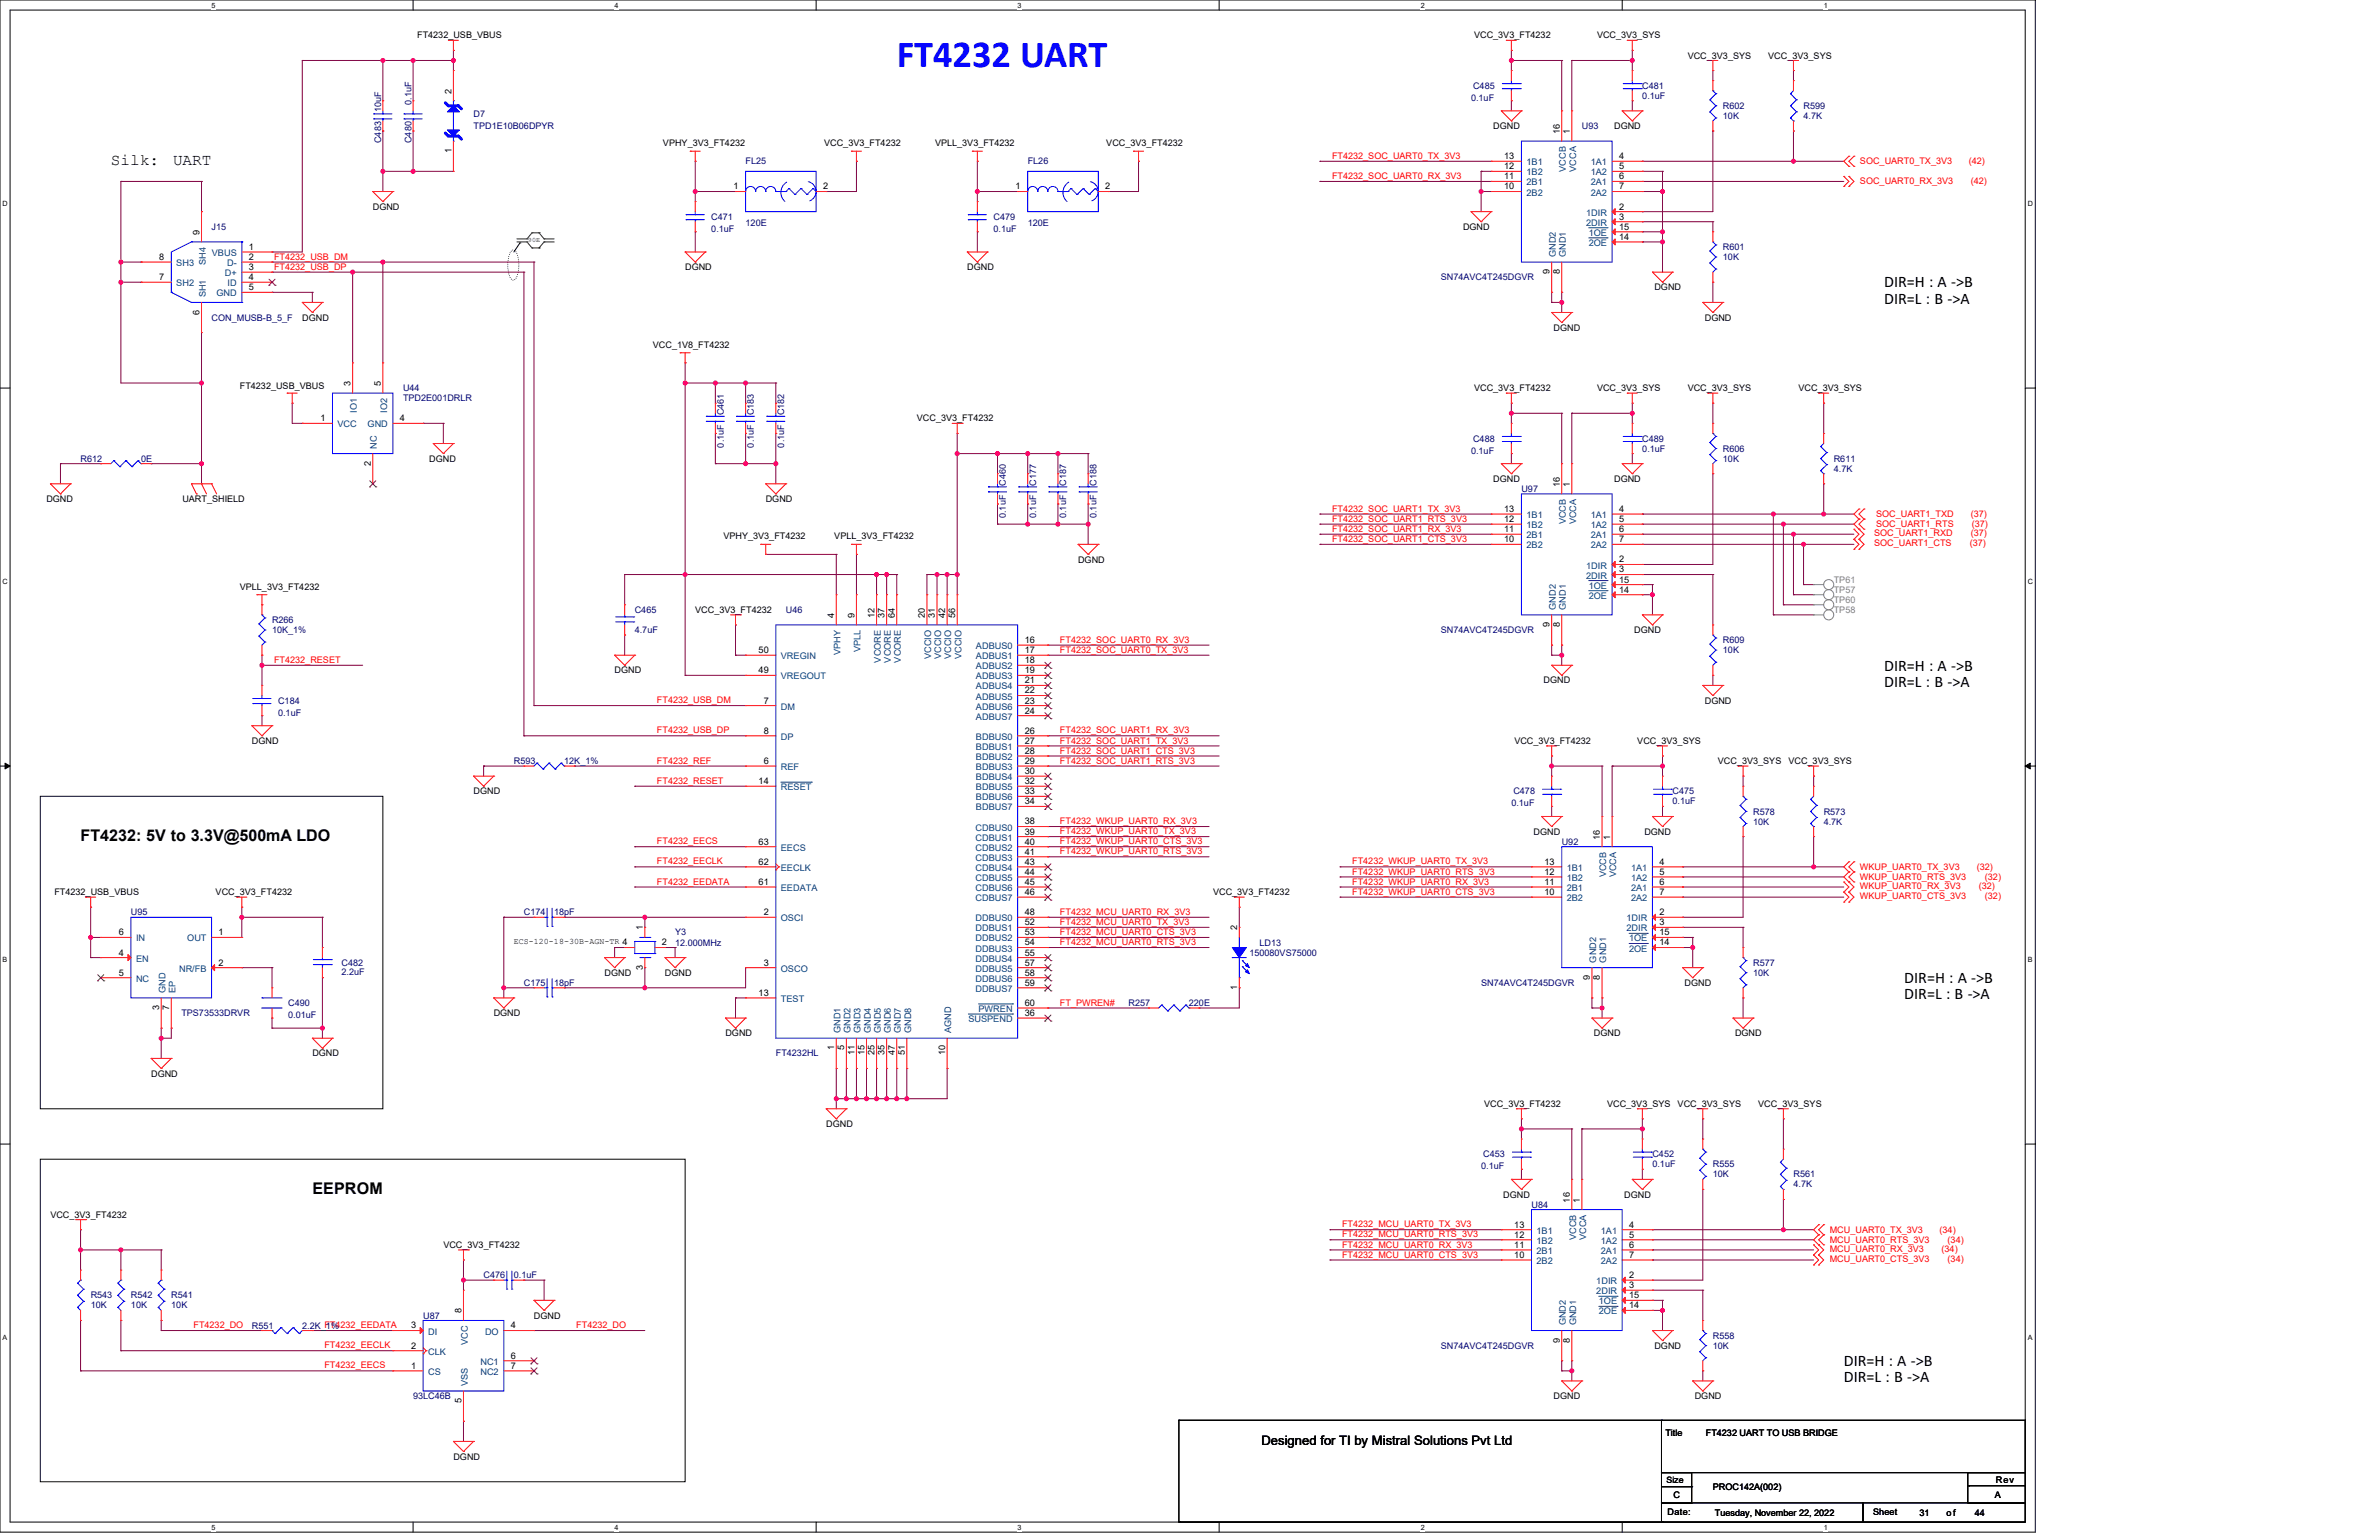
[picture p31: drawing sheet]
<svg xmlns="http://www.w3.org/2000/svg" width="432mm" height="279mm" viewBox="0 0 432 279" stroke-linecap="round" stroke-linejoin="round" font-family="sans-serif">
<defs><g id="words">
<text font-size="6.9" fill="#00f" x="162.8" y="12.1">FT4232 UART</text>
<g font-size="2.9">
<text x="20.1" y="29.9">Silk:</text>
<text x="31.4" y="29.9">UART</text>
<text x="342" y="52.2">DIR=H : A -&gt;B</text>
<text x="342" y="55.1">DIR=L : B -&gt;A</text>
<text x="342" y="121.7">DIR=H : A -&gt;B</text>
<text x="342" y="124.6">DIR=L : B -&gt;A</text>
<text x="14.6" y="152.6">FT4232: 5V to 3.3V@500mA LDO</text>
<text x="345.6" y="178.3">DIR=H : A -&gt;B</text>
<text x="345.6" y="181.3">DIR=L : B -&gt;A</text>
<text x="56.7" y="216.6">EEPROM</text>
<text x="334.7" y="247.8">DIR=H : A -&gt;B</text>
<text x="334.7" y="250.8">DIR=L : B -&gt;A</text>
</g>
<text font-size="2.4" x="229" y="262.2">Designed for TI by Mistral Solutions Pvt Ltd</text>
<g font-size="1.6">
<text x="75.7" y="7">FT4232_USB_VBUS</text>
<text x="267.6" y="7">VCC_3V3_FT4232</text>
<text x="289.9" y="7">VCC_3V3_SYS</text>
<text x="306.3" y="10.6">VCC_3V3_SYS</text>
<text x="321" y="10.6">VCC_3V3_SYS</text>
<text x="81.9" y="17" transform="rotate(-90 81.9 17)">2</text>
<text x="271" y="23.4">DGND</text>
<text x="293" y="23.4">DGND</text>
<text x="81.9" y="27.8" transform="rotate(-90 81.9 27.8)">1</text>
<text x="120.3" y="26.5">VPHY_3V3_FT4232</text>
<text x="149.6" y="26.5">VCC_3V3_FT4232</text>
<text x="169.7" y="26.5">VPLL_3V3_FT4232</text>
<text x="200.8" y="26.5">VCC_3V3_FT4232</text>
<text x="273" y="28.9">13</text>
<text x="283.1" y="24.3" transform="rotate(-90 283.1 24.3)">16</text>
<text x="284.9" y="24.3" transform="rotate(-90 284.9 24.3)">1</text>
<text x="293.9" y="28.9">4</text>
<text x="133.1" y="34.4">1</text>
<text x="149.4" y="34.4">2</text>
<text x="184.3" y="34.4">1</text>
<text x="200.6" y="34.4">2</text>
<text x="273" y="30.7">12</text>
<text x="273" y="32.5">11</text>
<text x="273" y="34.4">10</text>
<text x="293.9" y="30.7">5</text>
<text x="293.9" y="32.5">6</text>
<text x="293.9" y="34.4">7</text>
<text x="67.7" y="38.1">DGND</text>
<text x="265.5" y="41.7">DGND</text>
<text x="293.9" y="38">2</text>
<text x="293.9" y="39.9">3</text>
<text x="293.9" y="41.7">15</text>
<text x="28.9" y="47.2">8</text>
<text x="36.2" y="42.6" transform="rotate(-90 36.2 42.6)">9</text>
<text x="45.2" y="45.3">1</text>
<text x="45.2" y="47.2">2</text>
<text x="293.9" y="43.5">14</text>
<text x="28.9" y="50.8">7</text>
<text x="45.2" y="49">3</text>
<text x="45.2" y="50.8">4</text>
<text x="45.2" y="52.7">5</text>
<text x="124.4" y="49">DGND</text>
<text x="175.6" y="49">DGND</text>
<text x="281.3" y="49.7" transform="rotate(-90 281.3 49.7)">9</text>
<text x="283.1" y="49.7" transform="rotate(-90 283.1 49.7)">8</text>
<text x="300.3" y="52.7">DGND</text>
<text x="36.2" y="57.1" transform="rotate(-90 36.2 57.1)">6</text>
<text x="54.9" y="58.2">DGND</text>
<text x="282" y="60">DGND</text>
<text x="309.4" y="58.2">DGND</text>
<text x="118.5" y="63.1">VCC_1V8_FT4232</text>
<text x="43.5" y="70.6">FT4232_USB_VBUS</text>
<text x="63.6" y="70" transform="rotate(-90 63.6 70)">3</text>
<text x="69.1" y="70" transform="rotate(-90 69.1 70)">5</text>
<text x="267.6" y="71">VCC_3V3_FT4232</text>
<text x="289.9" y="71">VCC_3V3_SYS</text>
<text x="306.3" y="71">VCC_3V3_SYS</text>
<text x="326.4" y="71">VCC_3V3_SYS</text>
<text x="58.1" y="76.4">1</text>
<text x="72.6" y="76.4">4</text>
<text x="166.4" y="76.5">VCC_3V3_FT4232</text>
<text x="77.9" y="83.8">DGND</text>
<text x="67.3" y="84.5" transform="rotate(-90 67.3 84.5)">2</text>
<text x="271" y="87.4">DGND</text>
<text x="283.1" y="88.3" transform="rotate(-90 283.1 88.3)">16</text>
<text x="284.9" y="88.3" transform="rotate(-90 284.9 88.3)">1</text>
<text x="293" y="87.4">DGND</text>
<text x="8.4" y="91.1">DGND</text>
<text x="33.1" y="91.1">UART_SHIELD</text>
<text x="139" y="91.1">DGND</text>
<text x="273" y="92.9">13</text>
<text x="273" y="94.7">12</text>
<text x="293.9" y="92.9">4</text>
<text x="293.9" y="94.7">5</text>
<text x="131.3" y="97.9">VPHY_3V3_FT4232</text>
<text x="151.4" y="97.9">VPLL_3V3_FT4232</text>
<text x="273" y="96.5">11</text>
<text x="273" y="98.4">10</text>
<text x="293.9" y="96.5">6</text>
<text x="293.9" y="98.4">7</text>
<text x="43.5" y="107">VPLL_3V3_FT4232</text>
<text x="195.7" y="102.1">DGND</text>
<text x="293.9" y="102">2</text>
<text x="293.9" y="103.9">3</text>
<text x="293.9" y="105.7">15</text>
<text x="293.9" y="107.5">14</text>
<text x="126.2" y="111.2">VCC_3V3_FT4232</text>
<text x="151.4" y="112.1" transform="rotate(-90 151.4 112.1)">4</text>
<text x="155.1" y="112.1" transform="rotate(-90 155.1 112.1)">9</text>
<text x="158.7" y="112.1" transform="rotate(-90 158.7 112.1)">12</text>
<text x="160.6" y="112.1" transform="rotate(-90 160.6 112.1)">37</text>
<text x="162.4" y="112.1" transform="rotate(-90 162.4 112.1)">64</text>
<text x="167.9" y="112.1" transform="rotate(-90 167.9 112.1)">20</text>
<text x="169.7" y="112.1" transform="rotate(-90 169.7 112.1)">31</text>
<text x="171.5" y="112.1" transform="rotate(-90 171.5 112.1)">42</text>
<text x="173.4" y="112.1" transform="rotate(-90 173.4 112.1)">56</text>
<text x="281.3" y="113.8" transform="rotate(-90 281.3 113.8)">9</text>
<text x="283.1" y="113.8" transform="rotate(-90 283.1 113.8)">8</text>
<text x="137.7" y="118.5">50</text>
<text x="186" y="116.7">16</text>
<text x="186" y="118.5">17</text>
<text x="296.6" y="114.9">DGND</text>
<text x="111.6" y="122.2">DGND</text>
<text x="137.7" y="122.2">49</text>
<text x="186" y="120.3">18</text>
<text x="186" y="122.2">19</text>
<text x="186" y="124">21</text>
<text x="186" y="125.8">22</text>
<text x="280.2" y="124">DGND</text>
<text x="138.6" y="127.6">7</text>
<text x="186" y="127.6">23</text>
<text x="186" y="129.5">24</text>
<text x="309.4" y="127.7">DGND</text>
<text x="45.7" y="135">DGND</text>
<text x="138.6" y="133.1">8</text>
<text x="186" y="133.1">26</text>
<text x="186" y="135">27</text>
<text x="186" y="136.8">28</text>
<text x="274.9" y="135">VCC_3V3_FT4232</text>
<text x="297.2" y="135">VCC_3V3_SYS</text>
<text x="137.7" y="142.3">14</text>
<text x="138.6" y="138.6">6</text>
<text x="186" y="138.6">29</text>
<text x="186" y="140.4">30</text>
<text x="186" y="142.3">32</text>
<text x="311.8" y="138.6">VCC_3V3_SYS</text>
<text x="324.6" y="138.6">VCC_3V3_SYS</text>
<text x="86" y="144.1">DGND</text>
<text x="186" y="144.1">33</text>
<text x="186" y="145.9">34</text>
<text x="186" y="149.6">38</text>
<text x="137.7" y="153.2">63</text>
<text x="186" y="151.4">39</text>
<text x="186" y="153.2">40</text>
<text x="186" y="155.1">41</text>
<text x="278.3" y="151.4">DGND</text>
<text x="290.4" y="152.3" transform="rotate(-90 290.4 152.3)">16</text>
<text x="292.2" y="152.3" transform="rotate(-90 292.2 152.3)">1</text>
<text x="298.5" y="151.4">DGND</text>
<text x="137.7" y="156.9">62</text>
<text x="137.7" y="160.6">61</text>
<text x="186" y="156.9">43</text>
<text x="186" y="158.7">44</text>
<text x="186" y="160.6">45</text>
<text x="280.3" y="156.9">13</text>
<text x="280.3" y="158.7">12</text>
<text x="280.3" y="160.6">11</text>
<text x="301.2" y="156.9">4</text>
<text x="301.2" y="158.7">5</text>
<text x="301.2" y="160.6">6</text>
<text x="9.9" y="162.4">FT4232_USB_VBUS</text>
<text x="39.1" y="162.4">VCC_3V3_FT4232</text>
<text x="138.6" y="166">2</text>
<text x="186" y="162.4">46</text>
<text x="186" y="166">48</text>
<text x="186" y="167.9">52</text>
<text x="220.2" y="162.4">VCC_3V3_FT4232</text>
<text x="280.3" y="162.4">10</text>
<text x="301.2" y="162.4">7</text>
<text x="301.2" y="166">2</text>
<text x="301.2" y="167.9">3</text>
<text x="21.6" y="169.7">6</text>
<text x="21.6" y="173.4">4</text>
<text x="39.7" y="169.7">1</text>
<text x="116.7" y="168.8" transform="rotate(-90 116.7 168.8)">1</text>
<text x="120.1" y="171.5">2</text>
<text x="186" y="169.7">53</text>
<text x="186" y="171.5">54</text>
<text x="186" y="173.4">55</text>
<text x="224.6" y="168.8" transform="rotate(-90 224.6 168.8)">2</text>
<text x="301.2" y="169.7">15</text>
<text x="301.2" y="171.5">14</text>
<text x="21.6" y="177">5</text>
<text x="39.7" y="175.2">2</text>
<text x="109.7" y="177">DGND</text>
<text x="116.7" y="175.9" transform="rotate(-90 116.7 175.9)">3</text>
<text x="120.7" y="177">DGND</text>
<text x="138.6" y="175.2">3</text>
<text x="186" y="175.2">57</text>
<text x="186" y="177">58</text>
<text x="186" y="178.8">59</text>
<text x="224.6" y="179.6" transform="rotate(-90 224.6 179.6)">1</text>
<text x="288.6" y="177.8" transform="rotate(-90 288.6 177.8)">9</text>
<text x="290.4" y="177.8" transform="rotate(-90 290.4 177.8)">8</text>
<text x="305.8" y="178.9">DGND</text>
<text x="28.9" y="183.3" transform="rotate(-90 28.9 183.3)">3</text>
<text x="30.7" y="183.3" transform="rotate(-90 30.7 183.3)">7</text>
<text x="89.6" y="184.4">DGND</text>
<text x="137.7" y="180.7">13</text>
<text x="186" y="182.5">60</text>
<text x="186" y="184.3">36</text>
<text x="56.7" y="191.7">DGND</text>
<text x="131.7" y="188">DGND</text>
<text x="151.4" y="190.6" transform="rotate(-90 151.4 190.6)">1</text>
<text x="153.2" y="190.6" transform="rotate(-90 153.2 190.6)">5</text>
<text x="155.1" y="191.5" transform="rotate(-90 155.1 191.5)">11</text>
<text x="156.9" y="191.5" transform="rotate(-90 156.9 191.5)">15</text>
<text x="158.7" y="191.5" transform="rotate(-90 158.7 191.5)">25</text>
<text x="160.6" y="191.5" transform="rotate(-90 160.6 191.5)">35</text>
<text x="162.4" y="191.5" transform="rotate(-90 162.4 191.5)">47</text>
<text x="164.2" y="191.5" transform="rotate(-90 164.2 191.5)">51</text>
<text x="171.5" y="191.5" transform="rotate(-90 171.5 191.5)">10</text>
<text x="289.3" y="188">DGND</text>
<text x="314.9" y="188">DGND</text>
<text x="27.4" y="195.3">DGND</text>
<text x="269.4" y="200.8">VCC_3V3_FT4232</text>
<text x="291.7" y="200.8">VCC_3V3_SYS</text>
<text x="304.5" y="200.8">VCC_3V3_SYS</text>
<text x="319.1" y="200.8">VCC_3V3_SYS</text>
<text x="150" y="204.5">DGND</text>
<text x="9.1" y="220.9">VCC_3V3_FT4232</text>
<text x="272.9" y="217.3">DGND</text>
<text x="284.9" y="218.2" transform="rotate(-90 284.9 218.2)">16</text>
<text x="286.7" y="218.2" transform="rotate(-90 286.7 218.2)">1</text>
<text x="294.8" y="217.3">DGND</text>
<text x="80.5" y="226.4">VCC_3V3_FT4232</text>
<text x="274.8" y="222.7">13</text>
<text x="274.8" y="224.6">12</text>
<text x="274.8" y="226.4">11</text>
<text x="295.7" y="222.7">4</text>
<text x="295.7" y="224.6">5</text>
<text x="295.7" y="226.4">6</text>
<text x="274.8" y="228.2">10</text>
<text x="295.7" y="228.2">7</text>
<text x="295.7" y="231.9">2</text>
<text x="295.7" y="233.7">3</text>
<text x="83.7" y="238.3" transform="rotate(-90 83.7 238.3)">8</text>
<text x="96.9" y="239.2">DGND</text>
<text x="295.7" y="235.5">15</text>
<text x="295.7" y="237.4">14</text>
<text x="74.6" y="244.7">2</text>
<text x="74.6" y="241">3</text>
<text x="92.7" y="241">4</text>
<text x="283.1" y="243.6" transform="rotate(-90 283.1 243.6)">9</text>
<text x="284.9" y="243.6" transform="rotate(-90 284.9 243.6)">8</text>
<text x="300.3" y="244.7">DGND</text>
<text x="74.6" y="248.3">1</text>
<text x="92.7" y="246.5">6</text>
<text x="92.7" y="248.3">7</text>
<text x="83.7" y="254.6" transform="rotate(-90 83.7 254.6)">5</text>
<text x="282" y="253.8">DGND</text>
<text x="307.6" y="253.8">DGND</text>
<text x="302.3" y="260.6">Title</text>
<text x="309.6" y="260.6">FT4232 UART TO USB BRIDGE</text>
<text x="82.3" y="264.8">DGND</text>
<text x="302.5" y="269">Size</text>
<text x="362.3" y="269">Rev</text>
<text x="302.7" y="274.9">Date:</text>
<text x="303.8" y="271.8">C</text>
<text x="310.9" y="270.3">PROC142A(002)</text>
<text x="311.3" y="275.1">Tuesday, November 22, 2022</text>
<text x="340" y="274.9">Sheet</text>
<text x="348.4" y="275.1">31</text>
<text x="353.3" y="275.1">of</text>
<text x="358.4" y="275.1">44</text>
<text x="362.1" y="271.8">A</text>
</g>
<g font-size="1.6" fill="#000080">
<text x="267.4" y="16.1">C485</text>
<text x="298.1" y="16.1">C481</text>
<text x="298.1" y="17.9">0.1uF</text>
<text x="69.2" y="20.3" transform="rotate(-90 69.2 20.3)">10uF</text>
<text x="74.7" y="19" transform="rotate(-90 74.7 19)">0.1uF</text>
<text x="86" y="21.2">D7</text>
<text x="86" y="23.4">TPD1E10B06DPYR</text>
<text x="267" y="18.3">0.1uF</text>
<text x="287.1" y="23.4">U93</text>
<text x="312.7" y="19.8">R602</text>
<text x="312.7" y="21.6">10K</text>
<text x="327.4" y="19.8">R599</text>
<text x="327.4" y="21.6">4.7K</text>
<text x="69.2" y="26" transform="rotate(-90 69.2 26)">C483</text>
<text x="74.7" y="26" transform="rotate(-90 74.7 26)">C480</text>
<text x="135.3" y="29.8">FL25</text>
<text x="186.5" y="29.8">FL26</text>
<text x="38.4" y="41.7">J15</text>
<text x="129.1" y="39.9">C471</text>
<text x="135.3" y="41">120E</text>
<text x="180.3" y="39.9">C479</text>
<text x="186.5" y="41">120E</text>
<text x="129.1" y="42.1">0.1uF</text>
<text x="180.3" y="42.1">0.1uF</text>
<text x="312.7" y="45.4">R601</text>
<text x="312.7" y="47.2">10K</text>
<text x="261.5" y="50.8">SN74AVC4T245DGVR</text>
<text x="38.4" y="58.2">CON_MUSB-B_5_F</text>
<text x="73.2" y="71">U44</text>
<text x="73.2" y="72.8">TPD2E001DRLR</text>
<text x="131.4" y="75.3" transform="rotate(-90 131.4 75.3)">C461</text>
<text x="136.8" y="75.3" transform="rotate(-90 136.8 75.3)">C183</text>
<text x="142.3" y="75.3" transform="rotate(-90 142.3 75.3)">C182</text>
<text x="14.6" y="83.8">R612</text>
<text x="25.6" y="83.8">0E</text>
<text x="131.4" y="81.2" transform="rotate(-90 131.4 81.2)">0.1uF</text>
<text x="136.8" y="81.2" transform="rotate(-90 136.8 81.2)">0.1uF</text>
<text x="142.3" y="81.2" transform="rotate(-90 142.3 81.2)">0.1uF</text>
<text x="267" y="82.3">0.1uF</text>
<text x="267.4" y="80.1">C488</text>
<text x="298.1" y="80.1">C489</text>
<text x="298.1" y="81.9">0.1uF</text>
<text x="312.7" y="81.9">R606</text>
<text x="312.7" y="83.8">10K</text>
<text x="332.8" y="83.8">R611</text>
<text x="182.6" y="88.1" transform="rotate(-90 182.6 88.1)">C460</text>
<text x="188.1" y="88.1" transform="rotate(-90 188.1 88.1)">C177</text>
<text x="193.5" y="88.1" transform="rotate(-90 193.5 88.1)">C187</text>
<text x="199" y="88.1" transform="rotate(-90 199 88.1)">C188</text>
<text x="276.1" y="89.3">U97</text>
<text x="332.8" y="85.6">4.7K</text>
<text x="182.6" y="94" transform="rotate(-90 182.6 94)">0.1uF</text>
<text x="188.1" y="94" transform="rotate(-90 188.1 94)">0.1uF</text>
<text x="193.5" y="94" transform="rotate(-90 193.5 94)">0.1uF</text>
<text x="199" y="94" transform="rotate(-90 199 94)">0.1uF</text>
<text x="49.4" y="113">R266</text>
<text x="115.2" y="111.2">C465</text>
<text x="142.6" y="111.2">U46</text>
<text x="49.4" y="114.9">10K_1%</text>
<text x="115.2" y="114.9">4.7uF</text>
<text x="261.5" y="114.9">SN74AVC4T245DGVR</text>
<text x="312.7" y="116.7">R609</text>
<text x="312.7" y="118.5">10K</text>
<text x="50.5" y="127.7">C184</text>
<text x="50.5" y="129.9">0.1uF</text>
<text x="93.3" y="138.6">R593</text>
<text x="102.4" y="138.6">12K_1%</text>
<text x="274.3" y="146.3">0.1uF</text>
<text x="274.7" y="144.1">C478</text>
<text x="303.6" y="144.1">C475</text>
<text x="303.6" y="146">0.1uF</text>
<text x="318.2" y="147.8">R578</text>
<text x="318.2" y="149.6">10K</text>
<text x="331" y="147.8">R573</text>
<text x="331" y="149.6">4.7K</text>
<text x="283.5" y="153.3">U92</text>
<text x="23.8" y="166.1">U95</text>
<text x="95.1" y="166.1">C174</text>
<text x="100.6" y="166.1">18pF</text>
<text x="122.5" y="169.7">Y3</text>
<text x="122.5" y="171.5">12.000MHz</text>
<text x="226.8" y="173.4">150080VS75000</text>
<text x="228.6" y="171.5">LD13</text>
<text x="62" y="175.2">C482</text>
<text x="62" y="176.9">2.2uF</text>
<text x="95.1" y="178.9">C175</text>
<text x="100.6" y="178.9">18pF</text>
<text x="268.8" y="178.9">SN74AVC4T245DGVR</text>
<text x="318.2" y="175.2">R577</text>
<text x="318.2" y="177">10K</text>
<text x="32.9" y="184.4">TPS73533DRVR</text>
<text x="52.3" y="182.5">C490</text>
<text x="52.3" y="184.7">0.01uF</text>
<text x="204.8" y="182.5">R257</text>
<text x="215.8" y="182.5">220E</text>
<text x="140.8" y="191.7">FT4232HL</text>
<text x="269.2" y="210">C453</text>
<text x="299.9" y="210">C452</text>
<text x="268.8" y="212.2">0.1uF</text>
<text x="299.9" y="211.8">0.1uF</text>
<text x="310.9" y="211.8">R555</text>
<text x="310.9" y="213.6">10K</text>
<text x="325.5" y="213.6">R561</text>
<text x="325.5" y="215.4">4.7K</text>
<text x="278" y="219.1">U84</text>
<text x="87.8" y="231.9">C476</text>
<text x="93.3" y="231.9">0.1uF</text>
<text x="16.5" y="235.6">R543</text>
<text x="16.5" y="237.4">10K</text>
<text x="23.8" y="235.6">R542</text>
<text x="23.8" y="237.4">10K</text>
<text x="31.1" y="235.6">R541</text>
<text x="31.1" y="237.4">10K</text>
<text x="76.8" y="239.2">U87</text>
<text x="45.7" y="241">R551</text>
<text x="54.9" y="241">2.2K_1%</text>
<text x="261.5" y="244.7">SN74AVC4T245DGVR</text>
<text x="310.9" y="242.9">R558</text>
<text x="310.9" y="244.7">10K</text>
<text x="75" y="253.8">93LC46B</text>
</g>
<g font-size="1.6" fill="#f00">
<text x="241.8" y="28.8">FT4232_SOC_UART0_TX_3V3</text>
<text x="337.6" y="29.8">SOC_UART0_TX_3V3</text>
<text x="357.3" y="29.8">(42)</text>
<text x="241.8" y="32.5">FT4232_SOC_UART0_RX_3V3</text>
<text x="337.6" y="33.3">SOC_UART0_RX_3V3</text>
<text x="357.7" y="33.3">(42)</text>
<text x="49.7" y="47.1">FT4232_USB_DM</text>
<text x="49.7" y="48.9">FT4232_USB_DP</text>
<text x="241.8" y="94.7">FT4232_SOC_UART1_RTS_3V3</text>
<text x="241.8" y="92.8">FT4232_SOC_UART1_TX_3V3</text>
<text x="340.5" y="93.8">SOC_UART1_TXD</text>
<text x="340.5" y="95.7">SOC_UART1_RTS</text>
<text x="357.7" y="93.8">(37)</text>
<text x="357.9" y="95.7">(37)</text>
<text x="241.8" y="96.5">FT4232_SOC_UART1_RX_3V3</text>
<text x="241.8" y="98.3">FT4232_SOC_UART1_CTS_3V3</text>
<text x="340.2" y="97.3">SOC_UART1_RXD</text>
<text x="340.2" y="99.1">SOC_UART1_CTS</text>
<text x="357.5" y="99.1">(37)</text>
<text x="357.7" y="97.3">(37)</text>
<text x="192.4" y="116.6">FT4232_SOC_UART0_RX_3V3</text>
<text x="192.4" y="118.4">FT4232_SOC_UART0_TX_3V3</text>
<text x="49.7" y="120.3">FT4232_RESET</text>
<text x="119.2" y="127.6">FT4232_USB_DM</text>
<text x="119.2" y="133.1">FT4232_USB_DP</text>
<text x="192.4" y="134.9">FT4232_SOC_UART1_TX_3V3</text>
<text x="192.4" y="133.1">FT4232_SOC_UART1_RX_3V3</text>
<text x="192.4" y="136.7">FT4232_SOC_UART1_CTS_3V3</text>
<text x="119.2" y="138.5">FT4232_REF</text>
<text x="119.2" y="142.2">FT4232_RESET</text>
<text x="192.4" y="138.5">FT4232_SOC_UART1_RTS_3V3</text>
<text x="192.4" y="149.5">FT4232_WKUP_UART0_RX_3V3</text>
<text x="119.2" y="153.2">FT4232_EECS</text>
<text x="192.4" y="151.3">FT4232_WKUP_UART0_TX_3V3</text>
<text x="192.4" y="153.2">FT4232_WKUP_UART0_CTS_3V3</text>
<text x="192.4" y="155">FT4232_WKUP_UART0_RTS_3V3</text>
<text x="119.2" y="156.8">FT4232_EECLK</text>
<text x="119.2" y="160.5">FT4232_EEDATA</text>
<text x="245.4" y="156.8">FT4232_WKUP_UART0_TX_3V3</text>
<text x="245.4" y="158.7">FT4232_WKUP_UART0_RTS_3V3</text>
<text x="245.4" y="160.5">FT4232_WKUP_UART0_RX_3V3</text>
<text x="337.6" y="157.8">WKUP_UART0_TX_3V3</text>
<text x="337.6" y="161.3">WKUP_UART0_RX_3V3</text>
<text x="337.6" y="159.7">WKUP_UART0_RTS_3V3</text>
<text x="358.8" y="157.8">(32)</text>
<text x="359.2" y="161.3">(32)</text>
<text x="360.3" y="159.7">(32)</text>
<text x="192.4" y="167.8">FT4232_MCU_UART0_TX_3V3</text>
<text x="192.4" y="166">FT4232_MCU_UART0_RX_3V3</text>
<text x="245.4" y="162.3">FT4232_WKUP_UART0_CTS_3V3</text>
<text x="337.6" y="163.1">WKUP_UART0_CTS_3V3</text>
<text x="360.3" y="163.1">(32)</text>
<text x="192.4" y="169.6">FT4232_MCU_UART0_CTS_3V3</text>
<text x="192.4" y="171.5">FT4232_MCU_UART0_RTS_3V3</text>
<text x="192.4" y="182.4">FT_PWREN#</text>
<text x="243.6" y="224.5">FT4232_MCU_UART0_RTS_3V3</text>
<text x="243.6" y="222.7">FT4232_MCU_UART0_TX_3V3</text>
<text x="243.6" y="226.3">FT4232_MCU_UART0_RX_3V3</text>
<text x="332.1" y="223.7">MCU_UART0_TX_3V3</text>
<text x="332.1" y="227.1">MCU_UART0_RX_3V3</text>
<text x="332.1" y="225.5">MCU_UART0_RTS_3V3</text>
<text x="352" y="223.7">(34)</text>
<text x="352.4" y="227.1">(34)</text>
<text x="353.5" y="225.5">(34)</text>
<text x="243.6" y="228.2">FT4232_MCU_UART0_CTS_3V3</text>
<text x="332.1" y="229">MCU_UART0_CTS_3V3</text>
<text x="353.5" y="229">(34)</text>
<text x="35.1" y="241">FT4232_DO</text>
<text x="58.9" y="244.6">FT4232_EECLK</text>
<text x="58.9" y="241">FT4232_EEDATA</text>
<text x="104.6" y="241">FT4232_DO</text>
<text x="58.9" y="248.3">FT4232_EECS</text>
</g>
<g font-size="1.6" fill="#004080">
<text x="277.1" y="30">1B1</text>
<text x="277.1" y="31.8">1B2</text>
<text x="277.1" y="33.7">2B1</text>
<text x="277.1" y="35.5">2B2</text>
<text x="284.2" y="31.1" transform="rotate(-90 284.2 31.1)">VCCB</text>
<text x="286.1" y="31.1" transform="rotate(-90 286.1 31.1)">VCCA</text>
<text x="288.7" y="30">1A1</text>
<text x="288.7" y="31.8">1A2</text>
<text x="288.7" y="33.7">2A1</text>
<text x="288.7" y="35.5">2A2</text>
<text x="287.9" y="39.1">1DIR</text>
<text x="287.9" y="41">2DIR</text>
<text x="38.5" y="46.5">VBUS</text>
<text x="282.4" y="46.6" transform="rotate(-90 282.4 46.6)">GND2</text>
<text x="284.2" y="46.6" transform="rotate(-90 284.2 46.6)">GND1</text>
<text x="288.4" y="42.8">1OE</text>
<text x="288.4" y="44.6">2OE</text>
<text x="32" y="48.3">SH3</text>
<text x="32" y="51.9">SH2</text>
<text x="37.3" y="53.9" transform="rotate(-90 37.3 53.9)">SH1</text>
<text x="37.3" y="48" transform="rotate(-90 37.3 48)">SH4</text>
<text x="39.3" y="53.8">GND</text>
<text x="40.8" y="50.1">D+</text>
<text x="41.2" y="48.3">D-</text>
<text x="41.3" y="51.9">ID</text>
<text x="61.3" y="77.5">VCC</text>
<text x="64.8" y="74.9" transform="rotate(-90 64.8 74.9)">IO1</text>
<text x="66.7" y="77.5">GND</text>
<text x="70.3" y="74.9" transform="rotate(-90 70.3 74.9)">IO2</text>
<text x="68.4" y="81.4" transform="rotate(-90 68.4 81.4)">NC</text>
<text x="277.1" y="94">1B1</text>
<text x="277.1" y="95.8">1B2</text>
<text x="284.2" y="95.1" transform="rotate(-90 284.2 95.1)">VCCB</text>
<text x="286.1" y="95.1" transform="rotate(-90 286.1 95.1)">VCCA</text>
<text x="288.7" y="94">1A1</text>
<text x="288.7" y="95.8">1A2</text>
<text x="277.1" y="97.7">2B1</text>
<text x="277.1" y="99.5">2B2</text>
<text x="288.7" y="97.7">2A1</text>
<text x="288.7" y="99.5">2A2</text>
<text x="287.9" y="103.2">1DIR</text>
<text x="287.9" y="105">2DIR</text>
<text x="288.4" y="106.8">1OE</text>
<text x="282.4" y="110.6" transform="rotate(-90 282.4 110.6)">GND2</text>
<text x="284.2" y="110.6" transform="rotate(-90 284.2 110.6)">GND1</text>
<text x="288.4" y="108.6">2OE</text>
<text x="141.7" y="119.6">VREGIN</text>
<text x="152.5" y="118.8" transform="rotate(-90 152.5 118.8)">VPHY</text>
<text x="156.2" y="118.4" transform="rotate(-90 156.2 118.4)">VPLL</text>
<text x="169" y="119.6" transform="rotate(-90 169 119.6)">VCCIO</text>
<text x="170.8" y="119.6" transform="rotate(-90 170.8 119.6)">VCCIO</text>
<text x="172.7" y="119.6" transform="rotate(-90 172.7 119.6)">VCCIO</text>
<text x="174.5" y="119.6" transform="rotate(-90 174.5 119.6)">VCCIO</text>
<text x="177.1" y="117.8">ADBUS0</text>
<text x="177.1" y="119.6">ADBUS1</text>
<text x="141.7" y="123.3">VREGOUT</text>
<text x="159.9" y="120.2" transform="rotate(-90 159.9 120.2)">VCORE</text>
<text x="161.7" y="120.2" transform="rotate(-90 161.7 120.2)">VCORE</text>
<text x="163.5" y="120.2" transform="rotate(-90 163.5 120.2)">VCORE</text>
<text x="177.1" y="121.4">ADBUS2</text>
<text x="177.1" y="123.3">ADBUS3</text>
<text x="177.1" y="125.1">ADBUS4</text>
<text x="141.7" y="128.8">DM</text>
<text x="177.1" y="126.9">ADBUS5</text>
<text x="177.1" y="128.8">ADBUS6</text>
<text x="177.1" y="130.6">ADBUS7</text>
<text x="141.7" y="134.2">DP</text>
<text x="177.1" y="134.2">BDBUS0</text>
<text x="177.1" y="136.1">BDBUS1</text>
<text x="177.1" y="137.9">BDBUS2</text>
<text x="141.7" y="143.4">RESET</text>
<text x="141.7" y="139.7">REF</text>
<text x="177.1" y="139.7">BDBUS3</text>
<text x="177.1" y="141.6">BDBUS4</text>
<text x="177.1" y="143.4">BDBUS5</text>
<text x="177.1" y="145.2">BDBUS6</text>
<text x="177.1" y="147">BDBUS7</text>
<text x="141.7" y="154.4">EECS</text>
<text x="177.1" y="150.7">CDBUS0</text>
<text x="177.1" y="152.5">CDBUS1</text>
<text x="177.1" y="154.4">CDBUS2</text>
<text x="141.7" y="158">EECLK</text>
<text x="141.7" y="161.7">EEDATA</text>
<text x="177.1" y="156.2">CDBUS3</text>
<text x="177.1" y="158">CDBUS4</text>
<text x="177.1" y="159.8">CDBUS5</text>
<text x="177.1" y="161.7">CDBUS6</text>
<text x="284.4" y="158">1B1</text>
<text x="284.4" y="159.8">1B2</text>
<text x="284.4" y="161.7">2B1</text>
<text x="291.5" y="159.2" transform="rotate(-90 291.5 159.2)">VCCB</text>
<text x="293.4" y="159.2" transform="rotate(-90 293.4 159.2)">VCCA</text>
<text x="296.1" y="158">1A1</text>
<text x="296.1" y="159.8">1A2</text>
<text x="296.1" y="161.7">2A1</text>
<text x="141.7" y="167.2">OSCI</text>
<text x="177.1" y="163.5">CDBUS7</text>
<text x="177.1" y="167.2">DDBUS0</text>
<text x="284.4" y="163.5">2B2</text>
<text x="295.2" y="167.2">1DIR</text>
<text x="296.1" y="163.5">2A2</text>
<text x="24.7" y="170.8">IN</text>
<text x="34" y="170.8">OUT</text>
<text x="177.1" y="169">DDBUS1</text>
<text x="177.1" y="170.8">DDBUS2</text>
<text x="177.1" y="172.6">DDBUS3</text>
<text x="295.2" y="169">2DIR</text>
<text x="295.7" y="170.8">1OE</text>
<text x="295.7" y="172.6">2OE</text>
<text x="24.7" y="174.5">EN</text>
<text x="24.7" y="178.1">NC</text>
<text x="32.5" y="176.3">NR/FB</text>
<text x="141.7" y="176.3">OSCO</text>
<text x="177.1" y="174.5">DDBUS4</text>
<text x="177.1" y="176.3">DDBUS5</text>
<text x="177.1" y="178.1">DDBUS6</text>
<text x="177.1" y="180">DDBUS7</text>
<text x="289.7" y="174.6" transform="rotate(-90 289.7 174.6)">GND2</text>
<text x="291.5" y="174.6" transform="rotate(-90 291.5 174.6)">GND1</text>
<text x="30" y="180.1" transform="rotate(-90 30 180.1)">GND</text>
<text x="31.8" y="180.1" transform="rotate(-90 31.8 180.1)">EP</text>
<text x="141.7" y="181.8">TEST</text>
<text x="175.8" y="185.4">SUSPEND</text>
<text x="177.6" y="183.6">PWREN</text>
<text x="152.5" y="187.4" transform="rotate(-90 152.5 187.4)">GND1</text>
<text x="154.4" y="187.4" transform="rotate(-90 154.4 187.4)">GND2</text>
<text x="156.2" y="187.4" transform="rotate(-90 156.2 187.4)">GND3</text>
<text x="158" y="187.4" transform="rotate(-90 158 187.4)">GND4</text>
<text x="159.9" y="187.4" transform="rotate(-90 159.9 187.4)">GND5</text>
<text x="161.7" y="187.4" transform="rotate(-90 161.7 187.4)">GND6</text>
<text x="163.5" y="187.4" transform="rotate(-90 163.5 187.4)">GND7</text>
<text x="165.4" y="187.4" transform="rotate(-90 165.4 187.4)">GND8</text>
<text x="172.7" y="187.4" transform="rotate(-90 172.7 187.4)">AGND</text>
<text x="278.9" y="223.9">1B1</text>
<text x="278.9" y="225.7">1B2</text>
<text x="278.9" y="227.5">2B1</text>
<text x="286.1" y="225" transform="rotate(-90 286.1 225)">VCCB</text>
<text x="287.9" y="225" transform="rotate(-90 287.9 225)">VCCA</text>
<text x="290.6" y="223.9">1A1</text>
<text x="290.6" y="225.7">1A2</text>
<text x="290.6" y="227.5">2A1</text>
<text x="278.9" y="229.3">2B2</text>
<text x="289.7" y="233">1DIR</text>
<text x="290.6" y="229.3">2A2</text>
<text x="289.7" y="234.8">2DIR</text>
<text x="290.2" y="236.7">1OE</text>
<text x="290.2" y="238.5">2OE</text>
<text x="77.7" y="245.8">CLK</text>
<text x="77.7" y="242.1">DI</text>
<text x="84.9" y="244" transform="rotate(-90 84.9 244)">VCC</text>
<text x="88" y="242.1">DO</text>
<text x="284.2" y="240.5" transform="rotate(-90 284.2 240.5)">GND2</text>
<text x="286.1" y="240.5" transform="rotate(-90 286.1 240.5)">GND1</text>
<text x="77.7" y="249.5">CS</text>
<text x="84.9" y="251.5" transform="rotate(-90 84.9 251.5)">VSS</text>
<text x="87.2" y="247.6">NC1</text>
<text x="87.2" y="249.5">NC2</text>
</g>
<g font-size="1.6" fill="#808080">
<text x="332.8" y="105.7">TP61</text>
<text x="332.8" y="107.5">TP57</text>
<text x="332.8" y="109.4">TP60</text>
<text x="332.8" y="111.2">TP58</text>
</g>
<text font-size="1.5" x="93.3" y="171.3">ECS-120-18-30B-AGN-TR 4</text>
<g font-size="1.3">
<text x="38.4" y="1.4">5</text>
<text x="111.6" y="1.4">4</text>
<text x="184.7" y="1.4">3</text>
<text x="257.9" y="1.4">2</text>
<text x="331" y="1.4">1</text>
<text x=".5" y="37.3">D</text>
<text x="368" y="37.3">D</text>
<text x=".5" y="105.9">C</text>
<text x="368" y="105.9">C</text>
<text x=".5" y="174.4">B</text>
<text x="368" y="174.4">B</text>
<text x=".5" y="243">A</text>
<text x="368" y="243">A</text>
<text x="38.4" y="277.5">5</text>
<text x="111.6" y="277.5">4</text>
<text x="184.7" y="277.5">3</text>
<text x="257.9" y="277.5">2</text>
<text x="331" y="277.5">1</text>
</g>
<text font-size="1.2" x="95.8" y="43.9">90E</text>
</g></defs>
<path d="M0 0h369.4v278h-369.4zM1.8 1.8h365.8v274.3h-365.8z" fill="none" stroke="#000" stroke-width=".18"/>
<g fill="#fff">
<path d="M38.4 .2h.7v1.4h-.7z"/>
<path d="M38.4 276.3h.7v1.5h-.7z"/>
</g>
<path d="M75 0v1.8M75 276.1v1.9" fill="none" stroke="#000" stroke-width=".18"/>
<g fill="#fff">
<path d="M111.6 .2h.7v1.4h-.7z"/>
<path d="M111.6 276.3h.7v1.5h-.7z"/>
</g>
<path d="M148.1 0v1.8M148.1 276.1v1.9" fill="none" stroke="#000" stroke-width=".18"/>
<g fill="#fff">
<path d="M184.7 .2h.7v1.4h-.7z"/>
<path d="M184.7 276.3h.7v1.5h-.7z"/>
</g>
<path d="M221.3 0v1.8M221.3 276.1v1.9" fill="none" stroke="#000" stroke-width=".18"/>
<g fill="#fff">
<path d="M257.9 .2h.7v1.4h-.7z"/>
<path d="M257.9 276.3h.7v1.5h-.7z"/>
</g>
<path d="M294.4 0v1.8M294.4 276.1v1.9" fill="none" stroke="#000" stroke-width=".18"/>
<g fill="#fff">
<path d="M331 .2h.7v1.4h-.7z"/>
<path d="M331 276.3h.7v1.5h-.7z"/>
<path d="M.5 36.1h.9v1.5h-.9z"/>
<path d="M368 36.1h1v1.5h-1z"/>
<path d="M.5 104.7h.9v1.5h-.9z"/>
<path d="M368 104.7h1v1.5h-1z"/>
</g>
<path d="M0 70.4h1.8M367.6 70.4h1.8" fill="none" stroke="#000" stroke-width=".18"/>
<g fill="#fff">
<path d="M.5 173.3h.8v1.4h-.8z"/>
<path d="M368 173.3h.9v1.4h-.9z"/>
</g>
<path d="M0 139h1.8M.9 138.5l.9 .5-.9 .5zM367.6 139l.9-.5v1zM367.6 139h1.8" fill="none" stroke="#000" stroke-width=".18"/>
<path d="M.9 138.5l.9 .5-.9 .5zM367.6 139l.9-.5v1z" fill="#000"/>
<g fill="#fff">
<path d="M.5 241.9h.8v1.4h-.8z"/>
<path d="M368 241.9h.9v1.4h-.9z"/>
</g>
<path d="M94.4 44.1h.1M94.4 44.1l-1.1 1.6M7.3 144.5h62.2v56.7h-62.2zM0 207.6h1.8M7.3 210.3h117.1v58.5h-117.1zM367.6 207.6h1.8" fill="none" stroke="#000" stroke-width=".18"/>
<g fill="none" stroke="#008000" stroke-width=".18">
<path d="M93.8 43.3h1.8M93.8 43.9h1.8M95.6 43.3h.1M95.6 43.9h.1M95.6 43.9l1 1.1M96.6 42.2h.1M96.6 45h.1M96.6 42.2l-1 1.1M96.6 42.2h1.2M96.6 45h1.2M97.8 42.2h.1M97.8 45h.1"/>
<path d="M97.8 42.2l1 1.1M98.8 43.3h.1M98.8 43.9h.1M98.8 43.3h1.8M98.8 43.9h1.8M98.8 43.9l-1 1.1"/>
</g>
<path d="M92.9 45.5l.3-.1a1.46 1.46 0 0 1 .8 1.3 5.2 5.2 0 0 1-.6 4l-.2 .1a1.46 1.46 0 0 1-.9-1.3l-.1-.7a4.5 4.5 0 0 1 .7-3.3z" fill="none" stroke="#000" stroke-width=".18" stroke-dasharray="0 .4"/>
<g fill="none" stroke="#800040" stroke-width=".18">
<path d="M135.3 69.5h.1M135.3 69.5h5.5M140.8 78.6h.1M140.8 78.6v5.5M168.2 104.2h.1M168.2 104.2v3.7M168.2 104.2h1.9M170.1 104.2h.1M170.1 104.2v3.7M115.2 157.3h.1M115.2 153.6h.1M115.2 157.3h20.1"/>
<path d="M115.2 153.6h20.1M91.4 166.4h.1M91.4 166.4h5.5"/>
</g>
<circle cx="170.1" cy="104.2" r=".36" fill="#f0f"/>
<circle cx="170.1" cy="104.2" r=".36" fill="none" stroke="#f0f" stroke-width=".18"/>
<path d="M124.4 65.8h.1M124.4 65.8v3.7M159.1 104.2h.1M159.1 104.2v3.7" fill="none" stroke="#800040" stroke-width=".18"/>
<circle cx="159.1" cy="104.2" r=".36" fill="#f0f"/>
<circle cx="159.1" cy="104.2" r=".36" fill="none" stroke="#f0f" stroke-width=".18"/>
<path d="M159.1 104.2h.1M159.1 104.2h1.8M160.9 104.2h.1M160.9 104.2v3.7" fill="none" stroke="#800040" stroke-width=".18"/>
<circle cx="160.9" cy="104.2" r=".36" fill="#f0f"/>
<circle cx="160.9" cy="104.2" r=".36" fill="none" stroke="#f0f" stroke-width=".18"/>
<path d="M155.4 100.6h.1M155.4 100.6v7.3M160.9 104.2h.1M160.9 104.2h1.9M170.1 104.2h.1M170.1 104.2h1.8M47.5 120.7h.1M47.5 120.7h18.3M117 175.6h.1M117 175.6v3.6" fill="none" stroke="#800040" stroke-width=".18"/>
<circle cx="47.5" cy="120.7" r=".36" fill="#f0f"/>
<circle cx="47.5" cy="120.7" r=".36" fill="none" stroke="#f0f" stroke-width=".18"/>
<path d="M171.9 104.2h.1M171.9 104.2v3.7M96.9 128h.1M96.9 128h38.4" fill="none" stroke="#800040" stroke-width=".18"/>
<circle cx="171.9" cy="104.2" r=".36" fill="#f0f"/>
<circle cx="171.9" cy="104.2" r=".36" fill="none" stroke="#f0f" stroke-width=".18"/>
<g fill="none" stroke="#800040" stroke-width=".18">
<path d="M135.3 69.5h.1M135.3 69.5v3.7M47.5 118.9h.1M47.5 118.9v1.8M113.4 104.2h.1M113.4 104.2h11M124.4 104.2h.1M124.4 104.2v18.3M133.5 118.9h.1M133.5 113.4h.1M133.5 118.9h1.8M133.5 113.4v5.5"/>
<path d="M139 100.6h.1M139 100.6h12.8M151.8 100.6h.1M151.8 100.6v7.3M162.8 104.2h.1M162.8 104.2v3.7M87.8 139h.1M87.8 139h7.3M87.8 139v1.8M95.1 133.5h.1M95.1 133.5h40.2M104.2 139h.1"/>
<path d="M104.2 139h31.1M124.4 122.5h.1M124.4 122.5h10.9M115.2 142.6h.1M115.2 142.6h20.1M135.3 175.6h.1M135.3 175.6v3.6"/>
</g>
<circle cx="135.3" cy="69.5" r=".36" fill="#f0f"/>
<circle cx="135.3" cy="69.5" r=".36" fill="none" stroke="#f0f" stroke-width=".18"/>
<path d="M140.8 69.5h.1M140.8 69.5v3.7M47.5 129.8h.1M47.5 129.8v1.9M115.2 160.9h.1M115.2 160.9h20.1M117 166.4h.1M117 166.4v1.8M117 166.4h18.3" fill="none" stroke="#800040" stroke-width=".18"/>
<circle cx="117" cy="166.4" r=".36" fill="#f0f"/>
<circle cx="117" cy="166.4" r=".36" fill="none" stroke="#f0f" stroke-width=".18"/>
<path d="M102.4 166.4h.1M102.4 166.4h14.6M117 179.2h.1M117 179.2h18.3" fill="none" stroke="#800040" stroke-width=".18"/>
<circle cx="117" cy="179.2" r=".36" fill="#f0f"/>
<circle cx="117" cy="179.2" r=".36" fill="none" stroke="#f0f" stroke-width=".18"/>
<path d="M135.3 78.6h.1M135.3 78.6v5.5M135.3 84.1h.1M135.3 84.1h5.5M140.8 84.1h.1M140.8 84.1v3.7" fill="none" stroke="#800040" stroke-width=".18"/>
<circle cx="140.8" cy="84.1" r=".36" fill="#f0f"/>
<circle cx="140.8" cy="84.1" r=".36" fill="none" stroke="#f0f" stroke-width=".18"/>
<circle cx="135.3" cy="84.1" r=".36" fill="#f0f"/>
<circle cx="135.3" cy="84.1" r=".36" fill="none" stroke="#f0f" stroke-width=".18"/>
<path d="M129.8 78.6h.1M129.8 69.5h.1M129.8 69.5v3.7M129.8 78.6v5.5M129.8 69.5h5.5" fill="none" stroke="#800040" stroke-width=".18"/>
<circle cx="129.8" cy="69.5" r=".36" fill="#f0f"/>
<circle cx="129.8" cy="69.5" r=".36" fill="none" stroke="#f0f" stroke-width=".18"/>
<g fill="none" stroke="#800040" stroke-width=".18">
<path d="M129.8 84.1h.1M129.8 84.1h5.5M190.2 117h.1M190.2 118.9h.1M190.2 117h29.3M190.2 118.9h29.3M91.4 179.2h.1M91.4 179.2h5.5M102.4 179.2h.1M102.4 179.2h14.6M133.5 181.1h.1M133.5 181.1h1.8"/>
<path d="M133.5 181.1v3.6"/>
</g>
<circle cx="91.4" cy="179.2" r=".36" fill="#f0f"/>
<circle cx="91.4" cy="179.2" r=".36" fill="none" stroke="#f0f" stroke-width=".18"/>
<path d="M177.4 34.7h.1M177.4 34.7h7.3M177.4 34.7v1.9M113.4 115.2h.1M113.4 104.2h.1M113.4 104.2v5.5M113.4 115.2v3.7M91.4 179.2h.1M91.4 179.2v1.9" fill="none" stroke="#800040" stroke-width=".18"/>
<circle cx="177.4" cy="34.7" r=".36" fill="#f0f"/>
<circle cx="177.4" cy="34.7" r=".36" fill="none" stroke="#f0f" stroke-width=".18"/>
<g fill="none" stroke="#800040" stroke-width=".18">
<path d="M126.2 34.7h.1M126.2 34.7h7.3M126.2 34.7v1.9M177.4 29.3h.1M177.4 29.3v5.4M201.2 34.7h.1M206.7 29.3h.1M206.7 29.3v5.4h-5.5M126.2 42.1h.1M126.2 42.1v3.6M177.4 42.1h.1M177.4 42.1v3.6"/>
<path d="M190.2 182.9h.1M190.2 182.9h18.3"/>
</g>
<circle cx="126.2" cy="34.7" r=".36" fill="#f0f"/>
<circle cx="126.2" cy="34.7" r=".36" fill="none" stroke="#f0f" stroke-width=".18"/>
<g fill="none" stroke="#800040" stroke-width=".18">
<path d="M126.2 29.3h.1M126.2 29.3v5.4M150 34.7h.1M155.4 29.3h.1M155.4 29.3v5.4h-5.4M181.1 82.3h.1M181.1 91.4h.1M181.1 82.3v3.7M181.1 91.4v3.7M186.5 82.3h.1M186.5 82.3v3.7M186.5 82.3h5.5"/>
<path d="M192 82.3h.1M192 95.1h.1M192 82.3v3.7M192 95.1h5.5M197.5 95.1h.1M197.5 95.1v3.7"/>
</g>
<circle cx="197.5" cy="95.1" r=".36" fill="#f0f"/>
<circle cx="197.5" cy="95.1" r=".36" fill="none" stroke="#f0f" stroke-width=".18"/>
<circle cx="192" cy="95.1" r=".36" fill="#f0f"/>
<circle cx="192" cy="95.1" r=".36" fill="none" stroke="#f0f" stroke-width=".18"/>
<path d="M181.1 95.1h.1M186.5 91.4h.1M186.5 91.4v3.7h-5.4M192 91.4h.1M192 91.4v3.7" fill="none" stroke="#800040" stroke-width=".18"/>
<circle cx="186.5" cy="95.1" r=".36" fill="#f0f"/>
<circle cx="186.5" cy="95.1" r=".36" fill="none" stroke="#f0f" stroke-width=".18"/>
<path d="M181.1 82.3h.1M181.1 82.3h5.4" fill="none" stroke="#800040" stroke-width=".18"/>
<circle cx="186.5" cy="82.3" r=".36" fill="#f0f"/>
<circle cx="186.5" cy="82.3" r=".36" fill="none" stroke="#f0f" stroke-width=".18"/>
<circle cx="181" cy="82.3" r=".36" fill="#f0f"/>
<circle cx="181" cy="82.3" r=".36" fill="none" stroke="#f0f" stroke-width=".18"/>
<path d="M192 82.3h.1M192 82.3h5.5" fill="none" stroke="#800040" stroke-width=".18"/>
<circle cx="192" cy="82.3" r=".36" fill="#f0f"/>
<circle cx="192" cy="82.3" r=".36" fill="none" stroke="#f0f" stroke-width=".18"/>
<path d="M186.5 95.1h.1M186.5 95.1h5.5M197.5 82.3h.1M197.5 91.4h.1M197.5 82.3v3.7M197.5 91.4v3.7M151.8 193.9h.1M151.8 199.3h.1M151.8 193.9v5.4M151.8 199.3h1.8" fill="none" stroke="#800040" stroke-width=".18"/>
<circle cx="153.6" cy="199.3" r=".36" fill="#f0f"/>
<circle cx="153.6" cy="199.3" r=".36" fill="none" stroke="#f0f" stroke-width=".18"/>
<circle cx="151.8" cy="199.3" r=".36" fill="#f0f"/>
<circle cx="151.8" cy="199.3" r=".36" fill="none" stroke="#f0f" stroke-width=".18"/>
<path d="M153.6 193.9h.1M153.6 199.3h.1M153.6 193.9v5.4M155.4 193.9h.1M155.4 193.9v5.4h-1.8M171.9 193.9h.1M171.9 193.9v5.4" fill="none" stroke="#800040" stroke-width=".18"/>
<circle cx="155.4" cy="199.3" r=".36" fill="#f0f"/>
<circle cx="155.4" cy="199.3" r=".36" fill="none" stroke="#f0f" stroke-width=".18"/>
<path d="M155.4 199.3h.1M155.4 199.3h3.7M157.3 193.9h.1M157.3 199.3h.1M157.3 193.9v5.4" fill="none" stroke="#800040" stroke-width=".18"/>
<circle cx="157.3" cy="199.3" r=".36" fill="#f0f"/>
<circle cx="157.3" cy="199.3" r=".36" fill="none" stroke="#f0f" stroke-width=".18"/>
<path d="M159.1 193.9h.1M159.1 199.3h.1M159.1 193.9v5.4M159.1 199.3h1.8" fill="none" stroke="#800040" stroke-width=".18"/>
<circle cx="160.9" cy="199.3" r=".36" fill="#f0f"/>
<circle cx="160.9" cy="199.3" r=".36" fill="none" stroke="#f0f" stroke-width=".18"/>
<circle cx="159.1" cy="199.3" r=".36" fill="#f0f"/>
<circle cx="159.1" cy="199.3" r=".36" fill="none" stroke="#f0f" stroke-width=".18"/>
<path d="M160.9 193.9h.1M160.9 199.3h.1M160.9 193.9v5.4M160.9 199.3h3.7M162.8 193.9h.1M162.8 199.3h.1M162.8 193.9v5.4" fill="none" stroke="#800040" stroke-width=".18"/>
<circle cx="164.6" cy="199.3" r=".36" fill="#f0f"/>
<circle cx="164.6" cy="199.3" r=".36" fill="none" stroke="#f0f" stroke-width=".18"/>
<circle cx="162.8" cy="199.3" r=".36" fill="#f0f"/>
<circle cx="162.8" cy="199.3" r=".36" fill="none" stroke="#f0f" stroke-width=".18"/>
<g fill="none" stroke="#800040" stroke-width=".18">
<path d="M69.5 11h.1M69.5 11v7.3M69.5 11h5.5M82.3 11h.1M82.3 11v1.8M69.5 31.1h.1M69.5 31.1v3.6M49.4 53h.1M49.4 53h7.3M56.7 53h.1M56.7 53v1.9M43.9 175.6h.1"/>
<path d="M43.9 175.6h5.5M58.5 177.4h.1M58.5 177.4v9.1M49.4 184.7h.1M49.4 184.7v1.8M151.8 199.3h.1M151.8 199.3v1.9M164.6 193.9h.1M164.6 199.3h.1M164.6 193.9v5.4M164.6 199.3h7.3"/>
</g>
<circle cx="75" cy="11" r=".36" fill="#f0f"/>
<circle cx="75" cy="11" r=".36" fill="none" stroke="#f0f" stroke-width=".18"/>
<circle cx="69.5" cy="11" r=".36" fill="#f0f"/>
<circle cx="69.5" cy="11" r=".36" fill="none" stroke="#f0f" stroke-width=".18"/>
<path d="M21.9 47.5h.1M21.9 47.5v3.7M49.4 49.4h.1M49.4 47.5h.1M49.4 49.4h14.6M49.4 47.5h20.1M21.9 69.5h14.7M36.6 69.5h.1M36.6 60.3v23.8" fill="none" stroke="#800040" stroke-width=".18"/>
<circle cx="36.6" cy="84.1" r=".36" fill="#f0f"/>
<circle cx="36.6" cy="84.1" r=".36" fill="none" stroke="#f0f" stroke-width=".18"/>
<circle cx="36.6" cy="69.5" r=".36" fill="#f0f"/>
<circle cx="36.6" cy="69.5" r=".36" fill="none" stroke="#f0f" stroke-width=".18"/>
<path d="M21.9 32.9h.1M21.9 32.9h14.7M21.9 32.9v14.6M36.6 38.4h.1M36.6 32.9h.1M36.6 32.9v5.5" fill="none" stroke="#800040" stroke-width=".18"/>
<circle cx="21.9" cy="47.5" r=".36" fill="#f0f"/>
<circle cx="21.9" cy="47.5" r=".36" fill="none" stroke="#f0f" stroke-width=".18"/>
<path d="M82.3 9.1h.1M82.3 9.1v1.9M21.9 47.5h3.7M25.6 47.5h.1" fill="none" stroke="#800040" stroke-width=".18"/>
<circle cx="82.3" cy="11" r=".36" fill="#f0f"/>
<circle cx="82.3" cy="11" r=".36" fill="none" stroke="#f0f" stroke-width=".18"/>
<path d="M75 11h.1M75 11v7.3M75 11h7.3M75 23.8h.1M75 31.1h.1M75 23.8v7.3M75 31.1h7.3M29.3 188.4h.1M29.3 188.4h1.8" fill="none" stroke="#800040" stroke-width=".18"/>
<circle cx="29.3" cy="188.4" r=".36" fill="#f0f"/>
<circle cx="29.3" cy="188.4" r=".36" fill="none" stroke="#f0f" stroke-width=".18"/>
<g fill="none" stroke="#800040" stroke-width=".18">
<path d="M69.5 47.5h.1M69.5 47.5v18.3M76.8 76.8h.1M76.8 76.8h3.7M16.5 164.6h.1M16.5 170.1h.1M16.5 164.6v5.5M16.5 170.1h1.8M49.4 175.6h.1M49.4 175.6v3.6M58.5 166.4h.1M58.5 166.4v5.5"/>
<path d="M29.3 188.4h.1M29.3 188.4v3.6"/>
</g>
<circle cx="16.5" cy="170.1" r=".36" fill="#f0f"/>
<circle cx="16.5" cy="170.1" r=".36" fill="none" stroke="#f0f" stroke-width=".18"/>
<path d="M43.9 164.6h.1M43.9 166.4h.1M43.9 164.6v1.8M43.9 166.4h14.6" fill="none" stroke="#800040" stroke-width=".18"/>
<circle cx="43.9" cy="166.4" r=".36" fill="#f0f"/>
<circle cx="43.9" cy="166.4" r=".36" fill="none" stroke="#f0f" stroke-width=".18"/>
<path d="M16.5 173.7h.1M16.5 170.1h.1M16.5 173.7h1.8M16.5 170.1v3.6M43.9 166.4h.1M43.9 166.4v3.7M58.5 186.5h.1M58.5 186.5v1.9" fill="none" stroke="#800040" stroke-width=".18"/>
<circle cx="58.5" cy="186.5" r=".36" fill="#f0f"/>
<circle cx="58.5" cy="186.5" r=".36" fill="none" stroke="#f0f" stroke-width=".18"/>
<g fill="none" stroke="#800040" stroke-width=".18">
<path d="M69.5 23.8h.1M69.5 23.8v7.3M29.3 186.5h.1M29.3 186.5v1.9M31.1 186.5h.1M31.1 186.5v1.9M49.4 186.5h.1M49.4 186.5h9.1M21.9 226.8h.1M21.9 226.8h7.4M29.3 239.6h.1M29.3 239.6v1.8"/>
<path d="M96.9 241.4h.1M96.9 241.4h20.1"/>
</g>
<circle cx="21.9" cy="226.8" r=".36" fill="#f0f"/>
<circle cx="21.9" cy="226.8" r=".36" fill="none" stroke="#f0f" stroke-width=".18"/>
<path d="M29.3 226.8h.1M29.3 226.8v3.6M84.1 232.3h.1M84.1 228.6h.1M84.1 232.3h5.5M84.1 228.6v5.5M95.1 232.3h.1M95.1 232.3h3.7M98.8 232.3h.1M98.8 232.3v3.6" fill="none" stroke="#800040" stroke-width=".18"/>
<circle cx="84.1" cy="232.3" r=".36" fill="#f0f"/>
<circle cx="84.1" cy="232.3" r=".36" fill="none" stroke="#f0f" stroke-width=".18"/>
<path d="M14.6 239.6h.1M14.6 226.8h.1M14.6 226.8v3.6M14.6 239.6v9.1M21.9 239.6h.1M21.9 239.6v5.5M14.6 248.7h.1M14.6 248.7h56.7M21.9 245.1h.1M21.9 245.1h49.4M84.1 257.9h.1M84.1 257.9v3.6" fill="none" stroke="#800040" stroke-width=".18"/>
<circle cx="14.6" cy="226.8" r=".36" fill="#f0f"/>
<circle cx="14.6" cy="226.8" r=".36" fill="none" stroke="#f0f" stroke-width=".18"/>
<g fill="none" stroke="#800040" stroke-width=".18">
<path d="M64 49.4h.1M64 49.4v16.4M64 49.4h31.1M53 73.2h.1M53 73.2v3.6M80.5 76.8h.1M80.5 76.8v3.7M14.6 226.8h.1M14.6 223.1h.1M14.6 226.8h7.3M14.6 223.1v3.7M21.9 226.8h.1"/>
<path d="M21.9 226.8v3.6M29.3 241.4h.1M29.3 241.4h18.2M56.7 241.4h.1M56.7 241.4h14.6"/>
</g>
<circle cx="64" cy="49.4" r=".36" fill="#f0f"/>
<circle cx="64" cy="49.4" r=".36" fill="none" stroke="#f0f" stroke-width=".18"/>
<path d="M69.5 47.5h.1M69.5 47.5h27.4" fill="none" stroke="#800040" stroke-width=".18"/>
<circle cx="69.5" cy="47.5" r=".36" fill="#f0f"/>
<circle cx="69.5" cy="47.5" r=".36" fill="none" stroke="#f0f" stroke-width=".18"/>
<path d="M21.9 51.2h.1M21.9 51.2h3.7M21.9 51.2v18.3M25.6 51.2h.1" fill="none" stroke="#800040" stroke-width=".18"/>
<circle cx="21.9" cy="51.2" r=".36" fill="#f0f"/>
<circle cx="21.9" cy="51.2" r=".36" fill="none" stroke="#f0f" stroke-width=".18"/>
<path d="M173.7 82.3h.1M173.7 82.3v21.9" fill="none" stroke="#800040" stroke-width=".18"/>
<circle cx="173.7" cy="82.3" r=".36" fill="#f0f"/>
<circle cx="173.7" cy="82.3" r=".36" fill="none" stroke="#f0f" stroke-width=".18"/>
<path d="M124.4 69.5h.1M124.4 69.5h5.4M124.4 69.5v34.7M173.7 78.6h.1M173.7 78.6v3.7M173.7 82.3h.1M173.7 82.3h7.4M124.4 104.2h.1M124.4 104.2h34.7" fill="none" stroke="#800040" stroke-width=".18"/>
<circle cx="124.4" cy="104.2" r=".36" fill="#f0f"/>
<circle cx="124.4" cy="104.2" r=".36" fill="none" stroke="#f0f" stroke-width=".18"/>
<circle cx="124.4" cy="69.5" r=".36" fill="#f0f"/>
<circle cx="124.4" cy="69.5" r=".36" fill="none" stroke="#f0f" stroke-width=".18"/>
<path d="M298.1 29.3h.1M298.1 29.3h27.4" fill="none" stroke="#800040" stroke-width=".18"/>
<circle cx="325.5" cy="29.3" r=".36" fill="#f0f"/>
<circle cx="325.5" cy="29.3" r=".36" fill="none" stroke="#f0f" stroke-width=".18"/>
<path d="M298.1 32.9h.1M298.1 32.9h36.6M281.6 139h.1M281.6 137.2h.1M281.6 139h9.2M281.6 137.2v1.8M292.6 139h.1M292.6 139v9.1M288.9 182.9h.1M288.9 182.9h1.9M290.8 182.9h.1M290.8 182.9v1.8" fill="none" stroke="#800040" stroke-width=".18"/>
<circle cx="290.8" cy="182.9" r=".36" fill="#f0f"/>
<circle cx="290.8" cy="182.9" r=".36" fill="none" stroke="#f0f" stroke-width=".18"/>
<g fill="none" stroke="#800040" stroke-width=".18">
<path d="M292.6 139h.1M292.6 139h9.2M301.8 137.2h.1M301.8 139h.1M301.8 137.2v3.6M281.6 146.3h.1M281.6 146.3v1.8M301.8 146.3h.1M301.8 146.3v1.8M316.4 151.8h.1M316.4 140.8h.1M316.4 140.8v1.8"/>
<path d="M316.4 151.8v14.6M316.4 168.2h.1M316.4 168.2v3.7"/>
</g>
<circle cx="301.7" cy="139" r=".36" fill="#f0f"/>
<circle cx="301.7" cy="139" r=".36" fill="none" stroke="#f0f" stroke-width=".18"/>
<g fill="none" stroke="#800040" stroke-width=".18">
<path d="M11 84.1h.1M11 84.1h7.3M11 84.1v3.7M18.3 84.1h.1M27.4 84.1h.1M27.4 84.1h9.2M36.6 84.1h.1M36.6 84.1v3.7M171.9 104.2h.1M171.9 104.2h1.8M173.7 104.2h.1M173.7 104.2v3.7"/>
<path d="M290.8 139h.1M290.8 139v9.1M190.2 151.8h.1M190.2 150h.1M190.2 153.6h.1M190.2 155.4h.1M190.2 151.8h29.3M190.2 150h29.3M190.2 153.6h29.3M190.2 155.4h29.3M224.9 164.6h.1M224.9 164.6v3.6"/>
<path d="M288.9 181.1h.1M288.9 181.1v1.8M290.8 181.1h.1M290.8 181.1v1.8M316.4 181.1h.1M316.4 181.1v3.6"/>
</g>
<circle cx="173.7" cy="104.2" r=".36" fill="#f0f"/>
<circle cx="173.7" cy="104.2" r=".36" fill="none" stroke="#f0f" stroke-width=".18"/>
<g fill="none" stroke="#800040" stroke-width=".18">
<path d="M54.9 11h.1M54.9 11v34.7h-5.5M54.9 11h14.6M69.5 11h.1M69.5 31.1h.1M69.5 31.1h5.5M49.4 45.7h.1M95.1 49.4h.1M95.1 49.4v84.1M96.9 47.5h.1M96.9 47.5v80.5M47.5 120.7h.1"/>
<path d="M47.5 120.7v3.7M224.9 179.2h.1M224.9 179.2v3.7h-7.3M217.6 182.9h.1"/>
</g>
<circle cx="75" cy="31.1" r=".36" fill="#f0f"/>
<circle cx="75" cy="31.1" r=".36" fill="none" stroke="#f0f" stroke-width=".18"/>
<circle cx="69.5" cy="31.1" r=".36" fill="#f0f"/>
<circle cx="69.5" cy="31.1" r=".36" fill="none" stroke="#f0f" stroke-width=".18"/>
<path d="M281.6 139h.1M281.6 139v1.8M91.4 166.4h.1M91.4 166.4v12.8" fill="none" stroke="#800040" stroke-width=".18"/>
<circle cx="281.6" cy="139" r=".36" fill="#f0f"/>
<circle cx="281.6" cy="139" r=".36" fill="none" stroke="#f0f" stroke-width=".18"/>
<g fill="none" stroke="#800040" stroke-width=".18">
<path d="M298.1 31.1h.1M298.1 34.7h.1M298.1 31.1h3.7M298.1 34.7h3.7M301.8 31.1h.1M301.8 34.7h.1M301.8 31.1v11M53 76.8h1.9M54.9 76.8h.1M310.9 73.2h.1M310.9 73.2v3.6M310.9 86h.1"/>
<path d="M310.9 86v16.4M310.9 104.2h.1M310.9 104.2v9.2M190.2 139h.1M190.2 135.3h.1M190.2 133.5h.1M190.2 137.2h.1M190.2 139h31.1M190.2 135.3h31.1M190.2 133.5h31.1M190.2 137.2h31.1M310.9 122.5h.1"/>
<path d="M310.9 122.5v1.9M111.6 171.9h.1M111.6 171.9h1.8M111.6 171.9v1.8M120.7 171.9h1.8M122.5 171.9h.1M122.5 171.9v1.8M190.2 168.2h.1M190.2 166.4h.1M190.2 170.1h.1M190.2 171.9h.1M190.2 168.2h29.3"/>
<path d="M190.2 166.4h29.3M190.2 170.1h29.3M190.2 171.9h29.3"/>
</g>
<circle cx="301.7" cy="42.1" r=".36" fill="#f0f"/>
<circle cx="301.7" cy="42.1" r=".36" fill="none" stroke="#f0f" stroke-width=".18"/>
<circle cx="301.7" cy="34.7" r=".36" fill="#f0f"/>
<circle cx="301.7" cy="34.7" r=".36" fill="none" stroke="#f0f" stroke-width=".18"/>
<path d="M268.8 31.1h.1M268.8 34.7h.1M268.8 31.1h1.9M268.8 31.1v7.3M268.8 34.7h1.9" fill="none" stroke="#800040" stroke-width=".18"/>
<circle cx="268.8" cy="34.7" r=".36" fill="#f0f"/>
<circle cx="268.8" cy="34.7" r=".36" fill="none" stroke="#f0f" stroke-width=".18"/>
<path d="M274.3 11h.1M274.3 11v1.8M285.3 11h.1M285.3 11h11" fill="none" stroke="#800040" stroke-width=".18"/>
<circle cx="296.3" cy="11" r=".36" fill="#f0f"/>
<circle cx="296.3" cy="11" r=".36" fill="none" stroke="#f0f" stroke-width=".18"/>
<path d="M274.3 11h.1M274.3 11h9.2M296.3 9.1h.1M296.3 11h.1M296.3 9.1v3.7M281.6 54.9h.1M281.6 54.9h1.9" fill="none" stroke="#800040" stroke-width=".18"/>
<circle cx="274.3" cy="11" r=".36" fill="#f0f"/>
<circle cx="274.3" cy="11" r=".36" fill="none" stroke="#f0f" stroke-width=".18"/>
<g fill="none" stroke="#800040" stroke-width=".18">
<path d="M274.3 9.1h.1M274.3 18.3h.1M274.3 9.1v1.9M274.3 18.3v1.8M283.5 11h.1M283.5 11v9.1M285.3 11h.1M285.3 11v9.1M296.3 18.3h.1M296.3 18.3v1.8M239.6 29.3h.1M239.6 32.9h.1"/>
<path d="M239.6 29.3h31.1M239.6 32.9h31.1M283.5 54.9h.1M283.5 53h.1M283.5 53v3.7"/>
</g>
<circle cx="283.5" cy="54.9" r=".36" fill="#f0f"/>
<circle cx="283.5" cy="54.9" r=".36" fill="none" stroke="#f0f" stroke-width=".18"/>
<g fill="none" stroke="#800040" stroke-width=".18">
<path d="M298.1 38.4h.1M298.1 38.4h12.8M281.6 53h.1M281.6 53v1.9M298.1 40.2h.1M298.1 42.1h.1M298.1 43.9h.1M298.1 40.2h12.8M298.1 42.1h3.7M301.8 42.1h.1M301.8 42.1v1.8h-3.7M310.9 40.2h.1"/>
<path d="M310.9 51.2h.1M310.9 40.2v1.9M310.9 51.2v3.7"/>
</g>
<circle cx="301.7" cy="43.9" r=".36" fill="#f0f"/>
<circle cx="301.7" cy="43.9" r=".36" fill="none" stroke="#f0f" stroke-width=".18"/>
<g fill="none" stroke="#800040" stroke-width=".18">
<path d="M310.9 12.8h.1M310.9 12.8v1.8M325.5 12.8h.1M325.5 12.8v1.8M310.9 23.8h.1M310.9 23.8v14.6M325.5 23.8h.1M325.5 29.3h.1M325.5 23.8v5.5M325.5 29.3h9.2M301.8 43.9h.1M301.8 43.9v5.5"/>
<path d="M243.2 157.3h.1M243.2 159.1h.1M243.2 157.3h34.8M243.2 159.1h34.8M305.4 157.3h.1M305.4 157.3h29.3M329.2 157.3h.1M243.2 162.8h.1M243.2 160.9h.1M243.2 162.8h34.8M243.2 160.9h34.8"/>
</g>
<circle cx="329.2" cy="157.3" r=".36" fill="#f0f"/>
<circle cx="329.2" cy="157.3" r=".36" fill="none" stroke="#f0f" stroke-width=".18"/>
<g fill="none" stroke="#800040" stroke-width=".18">
<path d="M305.4 159.1h.1M305.4 159.1h29.3M329.2 151.8h.1M329.2 140.8h.1M329.2 140.8v1.8M329.2 151.8v5.5M305.4 160.9h.1M305.4 162.8h.1M305.4 170.1h.1M305.4 171.9h.1M305.4 160.9h29.3M305.4 162.8h29.3"/>
<path d="M305.4 170.1h1.8M305.4 171.9h1.8M307.2 170.1h.1M307.2 171.9h.1M307.2 170.1v5.5"/>
</g>
<circle cx="307.2" cy="171.9" r=".36" fill="#f0f"/>
<circle cx="307.2" cy="171.9" r=".36" fill="none" stroke="#f0f" stroke-width=".18"/>
<path d="M281.6 118.9h.1M281.6 118.9h1.9M305.4 168.2h.1M305.4 166.4h.1M305.4 168.2h11M305.4 166.4h11" fill="none" stroke="#800040" stroke-width=".18"/>
<circle cx="283.5" cy="118.9" r=".36" fill="#f0f"/>
<circle cx="283.5" cy="118.9" r=".36" fill="none" stroke="#f0f" stroke-width=".18"/>
<path d="M274.3 75h.1M274.3 75h9.2" fill="none" stroke="#800040" stroke-width=".18"/>
<circle cx="274.3" cy="75" r=".36" fill="#f0f"/>
<circle cx="274.3" cy="75" r=".36" fill="none" stroke="#f0f" stroke-width=".18"/>
<path d="M274.3 73.2h.1M274.3 73.2v1.8M285.3 75h.1M285.3 75v9.1M296.3 73.2h.1M296.3 73.2v1.8h-11M283.5 118.9h.1M283.5 118.9v1.8" fill="none" stroke="#800040" stroke-width=".18"/>
<circle cx="296.3" cy="75" r=".36" fill="#f0f"/>
<circle cx="296.3" cy="75" r=".36" fill="none" stroke="#f0f" stroke-width=".18"/>
<g fill="none" stroke="#800040" stroke-width=".18">
<path d="M274.3 75h.1M274.3 75v1.8M283.5 75h.1M283.5 75v9.1M296.3 75h.1M296.3 75v1.8M239.6 95.1h.1M239.6 93.3h.1M239.6 96.9h.1M239.6 98.8h.1M239.6 95.1h31.1M239.6 93.3h31.1"/>
<path d="M239.6 96.9h31.1M239.6 98.8h31.1M274.3 82.3h.1M274.3 82.3v1.8M296.3 82.3h.1M296.3 82.3v1.8M327.4 98.8h.1M327.4 98.8v7.3M281.6 117h.1M281.6 117v1.9M283.5 117h.1M283.5 117v1.9"/>
<path d="M327.4 106.1h.1M327.4 106.1h1.8"/>
</g>
<circle cx="327.3" cy="98.7" r=".36" fill="#f0f"/>
<circle cx="327.3" cy="98.7" r=".36" fill="none" stroke="#f0f" stroke-width=".18"/>
<path d="M325.5 96.9h.1M325.5 96.9v11M327.4 98.8h.1M327.4 98.8h9.1M325.5 107.9h.1M325.5 107.9h3.7" fill="none" stroke="#800040" stroke-width=".18"/>
<circle cx="325.5" cy="96.9" r=".36" fill="#f0f"/>
<circle cx="325.5" cy="96.9" r=".36" fill="none" stroke="#f0f" stroke-width=".18"/>
<path d="M323.7 95.1h.1M323.7 95.1v14.6M323.7 95.1h12.8M325.5 96.9h.1M325.5 96.9h11M323.7 109.7h.1M323.7 109.7h5.5" fill="none" stroke="#800040" stroke-width=".18"/>
<circle cx="323.7" cy="95.1" r=".36" fill="#f0f"/>
<circle cx="323.7" cy="95.1" r=".36" fill="none" stroke="#f0f" stroke-width=".18"/>
<path d="M321.9 93.3h.1M321.9 93.3v18.3M321.9 111.6h.1M321.9 111.6h7.3" fill="none" stroke="#800040" stroke-width=".18"/>
<circle cx="321.9" cy="93.3" r=".36" fill="#f0f"/>
<circle cx="321.9" cy="93.3" r=".36" fill="none" stroke="#f0f" stroke-width=".18"/>
<path d="M321.9 93.3h.1M321.9 93.3h9.1" fill="none" stroke="#800040" stroke-width=".18"/>
<circle cx="331" cy="93.3" r=".36" fill="#f0f"/>
<circle cx="331" cy="93.3" r=".36" fill="none" stroke="#f0f" stroke-width=".18"/>
<g fill="none" stroke="#800040" stroke-width=".18">
<path d="M331 73.2h.1M331 73.2v5.4M298.1 93.3h.1M298.1 95.1h.1M298.1 96.9h.1M298.1 98.8h.1M298.1 93.3h23.8M298.1 95.1h25.6M298.1 96.9h27.4M298.1 98.8h29.3M331 93.3h.1M331 87.8h.1"/>
<path d="M331 93.3h5.5M331 87.8v5.5M298.1 104.2h.1M298.1 102.4h.1M298.1 107.9h.1M298.1 104.2h12.8M298.1 102.4h12.8M298.1 107.9h1.8"/>
</g>
<circle cx="299.9" cy="107.9" r=".36" fill="#f0f"/>
<circle cx="299.9" cy="107.9" r=".36" fill="none" stroke="#f0f" stroke-width=".18"/>
<path d="M298.1 106.1h.1M298.1 106.1h1.8M299.9 107.9h.1M299.9 106.1h.1M299.9 106.1v5.5M283.5 248.7h.1M283.5 248.7h1.8" fill="none" stroke="#800040" stroke-width=".18"/>
<circle cx="285.3" cy="248.7" r=".36" fill="#f0f"/>
<circle cx="285.3" cy="248.7" r=".36" fill="none" stroke="#f0f" stroke-width=".18"/>
<path d="M276.1 204.8h.1M276.1 204.8h9.2" fill="none" stroke="#800040" stroke-width=".18"/>
<circle cx="276.1" cy="204.8" r=".36" fill="#f0f"/>
<circle cx="276.1" cy="204.8" r=".36" fill="none" stroke="#f0f" stroke-width=".18"/>
<g fill="none" stroke="#800040" stroke-width=".18">
<path d="M276.1 203h.1M276.1 203v1.8M287.1 204.8h.1M287.1 204.8v9.2M298.1 203h.1M298.1 203v1.8h-11M309.1 215.8h.1M309.1 203h.1M309.1 203v3.7M309.1 215.8v16.5M299.9 234.1h.1M299.9 234.1h9.2"/>
<path d="M309.1 234.1h.1M309.1 234.1v5.5M285.3 248.7h.1M285.3 248.7v1.8"/>
</g>
<circle cx="298.1" cy="204.8" r=".36" fill="#f0f"/>
<circle cx="298.1" cy="204.8" r=".36" fill="none" stroke="#f0f" stroke-width=".18"/>
<g fill="none" stroke="#800040" stroke-width=".18">
<path d="M276.1 212.1h.1M276.1 204.8h.1M276.1 204.8v1.9M276.1 212.1v1.9M285.3 204.8h.1M285.3 204.8v9.2M298.1 212.1h.1M298.1 204.8h.1M298.1 204.8v1.9M298.1 212.1v1.9M241.4 224.9h.1M241.4 223.1h.1"/>
<path d="M241.4 226.8h.1M241.4 228.6h.1M241.4 224.9h31.1M241.4 223.1h31.1M241.4 226.8h31.1M241.4 228.6h31.1M323.7 223.1h.1M323.7 223.1h5.5M283.5 246.9h.1M283.5 246.9v1.8M285.3 246.9h.1M285.3 246.9v1.8"/>
<path d="M309.1 248.7h.1M309.1 248.7v1.8"/>
</g>
<circle cx="323.7" cy="223.1" r=".36" fill="#f0f"/>
<circle cx="323.7" cy="223.1" r=".36" fill="none" stroke="#f0f" stroke-width=".18"/>
<g fill="none" stroke="#800040" stroke-width=".18">
<path d="M323.7 217.6h.1M323.7 203h.1M323.7 217.6v5.5h-23.8M323.7 203v5.5M299.9 223.1h.1M299.9 224.9h.1M299.9 226.8h.1M299.9 228.6h.1M299.9 235.9h.1M299.9 237.7h.1M299.9 224.9h29.3M299.9 226.8h29.3"/>
<path d="M299.9 228.6h29.3M299.9 235.9h1.9M299.9 237.7h1.9M301.8 235.9h.1M301.8 237.7h.1M301.8 235.9v5.5"/>
</g>
<circle cx="301.7" cy="237.7" r=".36" fill="#f0f"/>
<circle cx="301.7" cy="237.7" r=".36" fill="none" stroke="#f0f" stroke-width=".18"/>
<path d="M299.9 232.3h.1M299.9 232.3h9.2" fill="none" stroke="#800040" stroke-width=".18"/>
<g fill="none" stroke="#f00" stroke-width=".18">
<path d="M81.4 7.3h.1M81.4 7.3h1.8M82.3 9.1h.1M82.3 7.3v1.8M273.4 7.3h.1M273.4 7.3h1.8M274.3 9.1h.1M274.3 18.3h.1M274.3 12.8h.1M274.3 7.3v1.8M274.3 12.8v1.8M274.3 16.5v1.8"/>
<path d="M295.4 7.3h.1M295.4 7.3h1.8M296.3 9.1h.1M296.3 7.3v1.8M310 11h.1M310 11h1.8M310.9 12.8h.1M310.9 11v1.8M324.6 11h.1M324.6 11h1.8M325.5 12.8h.1M325.5 11v1.8"/>
<path d="M67.7 34.7h.1M67.7 34.7h3.6M67.7 34.7l1.8 1.9M69.5 36.6h.1M71.3 34.7h.1M71.3 34.7l-1.8 1.9M125.3 27.4h.1M125.3 27.4h1.8M126.2 29.3h.1M126.2 27.4v1.9M133.5 34.7h.1M133.5 34.7h1.8"/>
<path d="M148.1 34.7h1.9M150 34.7h.1M154.5 27.4h.1M154.5 27.4h1.9M155.4 29.3h.1M155.4 27.4v1.9M176.5 27.4h.1M176.5 27.4h1.8M177.4 29.3h.1M177.4 27.4v1.9M205.7 27.4h.1M205.7 27.4h1.9"/>
<path d="M206.7 29.3h.1M206.7 27.4v1.9M267 38.4h.1M267 38.4h3.7M267 38.4l1.8 1.8M270.7 38.4h.1M270.7 38.4l-1.9 1.8M272.5 20.1h.1M272.5 20.1h3.6M272.5 20.1l1.8 1.8M274.3 21.9h.1M276.1 20.1h.1"/>
<path d="M276.1 20.1l-1.8 1.8M294.4 20.1h.1M294.4 20.1h3.7M294.4 20.1l1.9 1.8M296.3 21.9h.1M298.1 20.1h.1M298.1 20.1l-1.8 1.8M334.7 32h.1M334.7 33.8h.1M334.7 32l.9 .9-.9 .9M335.6 30.2h.1M335.6 28.3h.1"/>
<path d="M335.6 32h.1M335.6 33.8h.1M335.6 28.3l-.9 1 .9 .9M335.6 32l.9 .9-.9 .9M336.5 28.3h.1M336.5 30.2h.1M336.5 28.3l-.9 1 .9 .9M54.9 54.9h.1M54.9 54.9h3.6M54.9 54.9l1.8 1.8M56.7 56.7h.1M58.5 54.9h.1"/>
<path d="M58.5 54.9l-1.8 1.8M124.4 45.7h.1M124.4 45.7h3.6M124.4 45.7l1.8 1.8M126.2 47.5h.1M128 45.7h.1M128 45.7l-1.8 1.8M175.6 45.7h.1M175.6 45.7h3.6M175.6 45.7l1.8 1.8M177.4 47.5h.1M179.2 45.7h.1"/>
<path d="M179.2 45.7l-1.8 1.8M268.8 40.2h.1M281.6 56.7h.1M281.6 56.7h3.7M281.6 56.7l1.9 1.8M283.5 58.5h.1M285.3 56.7h.1M285.3 56.7l-1.8 1.8M299.9 49.4h.1M299.9 49.4h3.7M299.9 49.4l1.9 1.8M301.8 51.2h.1"/>
<path d="M303.6 49.4h.1M303.6 49.4l-1.8 1.8M309.1 54.9h.1M309.1 54.9h3.6M309.1 54.9l1.8 1.8M310.9 56.7h.1M312.7 54.9h.1M312.7 54.9l-1.8 1.8M52.1 71.3h.1M52.1 71.3h1.8M53 73.2h.1M53 71.3v1.9"/>
<path d="M123.4 64h.1M123.4 64h1.9M124.4 65.8h.1M124.4 64v1.8M172.8 76.8h1.8M173.7 78.6h.1M173.7 76.8v1.8M174.6 76.8h.1M273.4 71.3h.1M273.4 71.3h1.8M274.3 73.2h.1M274.3 71.3v1.9"/>
<path d="M295.4 71.3h.1M295.4 71.3h1.8M296.3 73.2h.1M296.3 71.3v1.9M310 71.3h.1M310 71.3h1.8M310.9 73.2h.1M310.9 71.3v1.9M330.1 71.3h.1M330.1 71.3h1.8M331 73.2h.1M331 71.3v1.9"/>
<path d="M9.1 87.8h.1M9.1 87.8h3.7M9.1 87.8l1.9 1.8M11 89.6h.1M12.8 87.8h.1M12.8 87.8l-1.8 1.8M34.7 87.8h.1M34.7 87.8h3.7M34.7 87.8l1 1.8M35.7 89.6h.1M36.6 87.8h.1M36.6 87.8l.9 1.8"/>
<path d="M38.4 87.8h.1M38.4 87.8l.9 1.8M78.6 80.5h.1M78.6 80.5h3.7M78.6 80.5l1.9 1.8M80.5 82.3h.1M82.3 80.5h.1M82.3 80.5l-1.8 1.8M138.1 98.8h.1M138.1 98.8h1.8M139 87.8h.1M139 87.8h3.6"/>
<path d="M139 87.8l1.8 1.8M139 98.8v1.8M140.8 89.6h.1M142.6 87.8h.1M142.6 87.8l-1.8 1.8M154.5 98.8h.1M154.5 98.8h1.9M155.4 98.8v1.8M195.7 98.8h.1M195.7 98.8h3.6M195.7 98.8l1.8 1.8M199.3 98.8h.1"/>
<path d="M199.3 98.8l-1.8 1.8M272.5 84.1h.1M272.5 84.1h3.6M272.5 84.1l1.8 1.9M274.3 86h.1M276.1 84.1h.1M276.1 84.1l-1.8 1.9M294.4 84.1h.1M294.4 84.1h3.7M294.4 84.1l1.9 1.9M296.3 86h.1M298.1 84.1h.1"/>
<path d="M298.1 84.1l-1.8 1.9M336.5 96h.1M336.5 97.8h.1M336.5 99.7h.1M336.5 96l.9 .9-.9 .9M336.5 97.8l.9 1-.9 .9M337.4 94.2h.1M337.4 92.4h.1M337.4 96h.1M337.4 97.8h.1M337.4 99.7h.1M337.4 94.2l-.9 .9 .9 .9"/>
<path d="M337.4 92.4l-.9 .9 .9 .9M337.4 96l.9 .9-.9 .9M337.4 97.8l.9 1-.9 .9M338.3 92.4h.1M338.3 94.2h.1M338.3 96h.1M338.3 92.4l-.9 .9 .9 .9M338.3 94.2l-.9 .9 .9 .9M46.6 107.9h.1M46.6 107.9h1.9M47.5 109.7h.1M47.5 107.9v1.8"/>
<path d="M111.6 118.9h.1M111.6 118.9h3.6M111.6 118.9l1.8 1.8M115.2 118.9h.1M115.2 118.9l-1.8 1.8M132.6 111.6h1.8M133.5 113.4h.1M133.5 111.6v1.8M134.4 111.6h.1M139 100.6h.1M155.4 100.6h.1M197.5 100.6h.1"/>
<path d="M298.1 111.6h.1M298.1 111.6h3.7M298.1 111.6l1.8 1.8M299.9 113.4h.1M301.8 111.6h.1M301.8 111.6l-1.9 1.8M45.7 131.7h.1M45.7 131.7h3.7M45.7 131.7l1.8 1.8M47.5 133.5h.1M49.4 131.7h.1M49.4 131.7l-1.9 1.8"/>
<path d="M113.4 120.7h.1M280.7 135.3h.1M280.7 135.3h1.8M281.6 137.2h.1M281.6 120.7h.1M281.6 135.3v1.9M281.6 120.7h3.7M281.6 120.7l1.9 1.8M283.5 122.5h.1M285.3 120.7h.1M285.3 120.7l-1.8 1.8M300.8 135.3h.1"/>
<path d="M300.8 135.3h1.9M301.8 137.2h.1M301.8 135.3v1.9M309.1 124.4h.1M309.1 124.4h3.6M309.1 124.4l1.8 1.8M310.9 126.2h.1M312.7 124.4h.1M312.7 124.4l-1.8 1.8M315.5 139h.1M315.5 139h1.8M316.4 139v1.8"/>
<path d="M328.3 139h.1M328.3 139h1.8M329.2 139v1.8M86 140.8h.1M86 140.8h3.6M86 140.8l1.8 1.8M87.8 142.6h.1M89.6 140.8h.1M89.6 140.8l-1.8 1.8M279.8 148.1h.1M279.8 148.1h3.7M279.8 148.1l1.8 1.9"/>
<path d="M281.6 150h.1M283.5 148.1h.1M283.5 148.1l-1.9 1.9M299.9 148.1h.1M299.9 148.1h3.7M299.9 148.1l1.9 1.9M301.8 150h.1M303.6 148.1h.1M303.6 148.1l-1.8 1.9M316.4 140.8h.1M329.2 140.8h.1M335.6 158.2h.1"/>
<path d="M335.6 156.4h.1M335.6 156.4l-.9 .9 .9 .9M335.6 158.2l-.9 .9 .9 .9M336.5 156.4h.1M336.5 158.2h.1M336.5 156.4l-.9 .9 .9 .9M336.5 158.2l-.9 .9 .9 .9M15.5 162.8h.1M15.5 162.8h1.9M16.5 164.6h.1M16.5 162.8v1.8M43 162.8h.1"/>
<path d="M43 162.8h1.8M43.9 164.6h.1M43.9 162.8v1.8M109.7 173.7h.1M109.7 173.7h3.7M109.7 173.7l1.9 1.9M111.6 175.6h.1M113.4 173.7h.1M113.4 173.7l-1.8 1.9M120.7 173.7h.1M120.7 173.7l1.8 1.9M120.7 173.7h3.7"/>
<path d="M122.5 175.6h.1M124.4 173.7h.1M124.4 173.7l-1.9 1.9M224 162.8h.1M224 162.8h1.9M224.9 164.6h.1M224.9 162.8v1.8M305.4 175.6h.1M305.4 175.6h3.7M305.4 175.6l1.8 1.8M307.2 177.4h.1M309.1 175.6h.1"/>
<path d="M309.1 175.6l-1.9 1.8M334.7 160h.1M334.7 161.8h.1M334.7 163.7h.1M334.7 160l.9 .9-.9 .9M334.7 161.8l.9 1-.9 .9M335.6 160h.1M335.6 161.8h.1M335.6 163.7h.1M335.6 160l.9 .9-.9 .9M335.6 161.8l.9 1-.9 .9M336.5 160h.1"/>
<path d="M27.4 192h.1M27.4 192h3.7M27.4 192l1.9 1.9M29.3 193.9h.1M31.1 192h.1M31.1 192l-1.8 1.9M56.7 188.4h.1M56.7 188.4h3.6M56.7 188.4l1.8 1.8M58.5 190.2h.1M60.3 188.4h.1M60.3 188.4l-1.8 1.8"/>
<path d="M89.6 181.1h.1M89.6 181.1h3.7M89.6 181.1l1.8 1.8M91.4 182.9h.1M93.3 181.1h.1M93.3 181.1l-1.9 1.8M131.7 184.7h.1M131.7 184.7h3.6M131.7 184.7l1.8 1.8M133.5 186.5h.1M135.3 184.7h.1M135.3 184.7l-1.8 1.8"/>
<path d="M288.9 184.7h.1M288.9 184.7h3.7M288.9 184.7l1.9 1.8M290.8 186.5h.1M292.6 184.7h.1M292.6 184.7l-1.8 1.8M314.6 184.7h.1M314.6 184.7h3.6M314.6 184.7l1.8 1.8M316.4 186.5h.1M318.2 184.7h.1M318.2 184.7l-1.8 1.8"/>
<path d="M150 201.2h.1M150 201.2h3.6M150 201.2l1.8 1.8M151.8 203h.1M153.6 201.2h.1M153.6 201.2l-1.8 1.8M274.3 214h.1M274.3 214h3.7M274.3 214l1.8 1.8M275.2 201.2h.1M275.2 201.2h1.9M276.1 215.8h.1"/>
<path d="M276.1 203h.1M276.1 201.2v1.8M278 214h.1M278 214l-1.9 1.8M296.3 214h.1M296.3 214h3.6M296.3 214l1.8 1.8M297.2 201.2h.1M297.2 201.2h1.8M298.1 215.8h.1M298.1 203h.1M298.1 201.2v1.8"/>
<path d="M299.9 214h.1M299.9 214l-1.8 1.8M308.2 201.2h.1M308.2 201.2h1.8M309.1 203h.1M309.1 215.8h.1M309.1 206.7h.1M309.1 201.2v1.8M309.1 206.7v1.8M309.1 214v1.8M322.8 201.2h.1M322.8 201.2h1.8"/>
<path d="M323.7 203h.1M323.7 201.2v1.8M13.7 221.3h1.8M14.6 223.1h.1M14.6 221.3v1.8M15.5 221.3h.1M83.2 226.8h1.8M84.1 228.6h.1M84.1 226.8v1.8M85 226.8h.1M96.9 235.9h.1M96.9 235.9h3.7"/>
<path d="M96.9 235.9l1.9 1.8M98.8 237.7h.1M100.6 235.9h.1M100.6 235.9l-1.8 1.8M329.2 225.9h.1M329.2 227.7h.1M329.2 229.5h.1M329.2 225.9l.9 .9-.9 .9M329.2 227.7l.9 .9-.9 .9M330.1 224h.1M330.1 222.2h.1M330.1 225.9h.1"/>
<path d="M330.1 227.7h.1M330.1 229.5h.1M330.1 222.2l-.9 .9 .9 .9M330.1 224l-.9 .9 1.8 1.9-.9 .9M330.1 227.7l.9 .9-.9 .9M331 222.2h.1M331 224h.1M331 225.9h.1M331 222.2l-.9 .9 .9 .9M331 224l-.9 .9 .9 1M283.5 250.5h.1M283.5 250.5h3.6"/>
<path d="M283.5 250.5l1.8 1.9M285.3 252.4h.1M287.1 250.5h.1M287.1 250.5l-1.8 1.9M299.9 241.4h.1M299.9 241.4h3.7M299.9 241.4l1.9 1.8M301.8 243.2h.1M303.6 241.4h.1M303.6 241.4l-1.8 1.8M307.2 250.5h.1M307.2 250.5h3.7"/>
<path d="M307.2 250.5l1.9 1.9M309.1 252.4h.1M310.9 250.5h.1M310.9 250.5l-1.8 1.9M82.3 261.5h.1M82.3 261.5h3.7M82.3 261.5l1.8 1.8M84.1 263.3h.1M86 261.5h.1M86 261.5l-1.9 1.8"/>
</g>
<g fill="none" stroke="#000" stroke-width=".18">
<path d="M214 257.7h.1M214 257.7h87.8M214 257.7v18.4M301.6 257.7h66v9.5h-66zM214 276.1h.1M214.2 276.1h.1M214.2 276.1h87.7M301.6 267.2h5.5v5.5h-5.5zM301.6 272.7h36.5v3.4h-36.5zM301.6 269.7h5.5M307.1 269.7h.1M338.1 272.7h29.5v3.4h-29.5z"/>
<path d="M357.2 267.2h10.4v5.5h-10.4zM357.3 269.6h.1M357.3 269.6h10.3"/>
</g>
<g fill="none" stroke="#00f" stroke-width=".18">
<path d="M272.7 15.2h3.3M272.7 16.1h3.3M274.3 16.1h.1M274.3 15.2h.1M274.3 14.6v.6M274.3 16.1v.4M276 15.2h.1M276 16.1h.1M135.3 31.1h12.8v7.3h-12.8zM135.3 34.7v.1a.91 .91 0 0 1 .9-1 .91 .91 0 0 1 1 1 .91 .91 0 0 1 .9-1 .91 .91 0 0 1 .9 1 .9 .9 0 0 1 .9-1 .91 .91 0 0 1 .9 1l1.8-.1M142.6 34.7h.1M142.8 33a2.2 2.2 0 0 0-.3 3.6"/>
<path d="M143.2 34.2h.1M143.2 34.2l1.1 1.1M143.2 34.2l-.6 .5M144.3 35.3h.1M145.4 34.2h.1M145.4 34.2l-1.1 1.1M145.4 34.2l1.1 1.1M146.5 35.3h.1M146.7 33a1.83 1.83 0 0 1 1.4 1.6 1.83 1.83 0 0 1-1.1 1.8M147.6 34.2h.1M147.6 34.2l-1.1 1.1M147.6 34.2l.5 .5"/>
<path d="M148.1 34.7h.1M223.7 173.7h.1M223.7 173.7h2.5M224.9 171.9h.1M224.9 177.4h.1M224.9 170.1v1.8M224.9 173.7v3.7M308.5 212.3h.1M308.5 210.1h.1M308.5 212.3l1.1 1.1M308.5 210.1l1.1 1.1M309.1 208.5h.1"/>
<path d="M309.1 208.5l.5 .5M309.6 213.4h.1M309.6 211.2h.1M309.6 209h.1M309.6 213.4l-.5 .6M309.6 211.2l-1.1 1.1M309.6 209l-1.1 1.1"/>
</g>
<path d="M223.7 171.9h2.5l-1.3 1.8z" fill-rule="evenodd" fill="#00f"/>
<path d="M223.7 171.9h2.5l-1.3 1.8z" fill="none" stroke="#00f" stroke-width=".18"/>
<path d="M226.4 175.9l.4 .8-.8-.4z" fill-rule="evenodd" fill="#00f"/>
<path d="M226.4 175.9l.4 .8-.8-.4z" fill="none" stroke="#00f" stroke-width=".18"/>
<path d="M226 175.2l.4-.4 .4 .8z" fill-rule="evenodd" fill="#00f"/>
<g fill="none" stroke="#00f" stroke-width=".18">
<path d="M325 17h.1M325 19.2h.1M325 17l1.1 1.1M325 19.2l1.1 1.1M325.5 16.5l-.5 .5M326.1 18.1h.1M326.1 18.1l-1.1 1.1M175.7 39h.1M175.7 39.9h.1M175.7 39h3.3M175.7 39.9h3.3M177.4 39.9h.1"/>
<path d="M177.4 39h.1M177.4 38.4v.6M177.4 39.9v.3M186.5 31.1h12.8v7.3h-12.8zM186.5 34.7v.1a.9 .9 0 0 1 1-1 .91 .91 0 0 1 .9 1 .9 .9 0 0 1 .9-1 .91 .91 0 0 1 .9 1v-.1M190.2 34.7v.1a.91 .91 0 0 1 .9-1 .91 .91 0 0 1 .9 1l1.9-.1M193.9 34.7h.1M194 33a2.2 2.2 0 0 0-.3 3.6M194.4 34.2h.1M194.4 34.2l1.1 1.1M194.4 34.2l-.5 .5M195.5 35.3h.1"/>
<path d="M196.6 34.2h.1M196.6 34.2l-1.1 1.1M196.6 34.2l1.1 1.1M197.7 35.3h.1M197.9 33a1.83 1.83 0 0 1 1.4 1.6 1.83 1.83 0 0 1-1.1 1.8M198.8 34.2h.1M198.8 34.2l-1.1 1.1M198.8 34.2l.5 .5M199.3 34.7h.1M325 21.4h.1M325 21.4l.5 .5M325.5 21.9h.1"/>
<path d="M326.1 20.3h.1M326.1 20.3l-1.1 1.1M272.7 79.2h3.3M274.3 79.2h.1M274.3 78.6v.6M276 79.2h.1M20.7 83.6h.1M20.7 83.6l-.6 .5M20.7 83.6l1.1 1.1M21.8 84.7h.1M22.9 83.6h.1M22.9 83.6l-1.1 1.1"/>
<path d="M22.9 83.6l1.1 1.1M24 84.7h.1M25.1 83.6h.1M25.1 83.6l-1.1 1.1M25.1 83.6l.5 .5M25.6 84.1h.1M179.4 88.3h.1M179.4 89.2h.1M179.4 88.3h3.3M179.4 89.2h3.3M181.1 89.2h.1M181.1 88.3h.1"/>
<path d="M181.1 87.8v.5M181.1 89.2v.4M272.7 80.1h3.3M274.3 80.1h.1M274.3 80.1v.4M276 80.1h.1M47 115.4h.1M47 113.2h.1M47 115.4l1.1 1.1M47 113.2l1.1 1.1M47.5 111.6h.1M47.5 111.6l.6 .5"/>
<path d="M48.1 116.5h.1M48.1 114.3h.1M48.1 112.1h.1M48.1 116.5l-.6 .5M48.1 114.3l-1.1 1.1M48.1 112.1l-1.1 1.1M283.5 153.6h16.4v22h-16.4zM56.9 175h3.3M56.9 174.1h3.3M58.5 174.1h.1M58.5 175h.1M58.5 173.7v.4"/>
<path d="M58.5 175v.6M60.2 175h.1M60.2 174.1h.1M225.5 174.3h.1M225.5 175.4h.1M225.5 174.3l1.1 1.1M225.5 175.4l1.1 1.1M226 175.2l.4-.4 .4 .8zM28.7 237.2h.1M28.7 235h.1M28.7 232.8h.1M28.7 237.2l.6 .5"/>
<path d="M28.7 235l1.1 1.1M28.7 232.8l1.1 1.1M29.3 232.3h.1M29.3 232.3l-.6 .5M29.8 236.1h.1M29.8 233.9h.1M29.8 236.1l-1.1 1.1M29.8 233.9l-1.1 1.1"/>
</g>
<g fill="none" stroke="#f00" stroke-width=".18">
<path d="M325.5 14.6h.1M325.5 14.6v1.9M177.4 36.6h.1M177.4 36.6v1.8M184.7 34.7h.1M184.7 34.7h1.8M199.3 34.7h1.9M201.2 34.7h.1M325.5 23.8h.1M325.5 21.9v1.9M177.4 42.1h.1M177.4 40.2v1.9"/>
<path d="M274.3 76.8h.1M274.3 76.8v1.8M18.3 84.1h.1M18.3 84.1h1.8M25.6 84.1h1.8M27.4 84.1h.1M181.1 91.4h.1M181.1 86h.1M181.1 86v1.8M181.1 89.6v1.8M274.3 82.3h.1M274.3 80.5v1.8"/>
<path d="M47.5 118.9h.1M47.5 109.7h.1M47.5 109.7v1.9M47.5 117v1.9M290.8 148.1h.1M290.8 148.1v5.5M292.6 148.1h.1M292.6 148.1v5.5M299.9 157.3h5.5M299.9 159.1h5.5M305.4 157.3h.1M305.4 159.1h.1"/>
<path d="M58.5 171.9h.1M58.5 177.4h.1M58.5 171.9v1.8M58.5 175.6v1.8M224.9 168.2h.1M224.9 179.2h.1M224.9 168.2v1.9M224.9 177.4v1.8M288.9 175.6v5.5M290.8 175.6v5.5M299.9 160.9h5.5M299.9 162.8h5.5"/>
<path d="M305.4 160.9h.1M305.4 162.8h.1M288.9 181.1h.1M290.8 181.1h.1M29.3 239.6h.1M29.3 230.4h.1M29.3 230.4v1.9M29.3 237.7v1.9"/>
</g>
<path d="M299.9 166.4l.6-.5v1.1z" fill="#f00"/>
<path d="M299.9 166.4l.6-.5v1.1zM299.9 166.4h5.5M305.4 166.4h.1" fill="none" stroke="#f00" stroke-width=".18"/>
<path d="M299.9 168.2l.6-.5v1.1z" fill="#f00"/>
<path d="M299.9 168.2l.6-.5v1.1zM299.9 168.2h5.5M305.4 168.2h.1" fill="none" stroke="#f00" stroke-width=".18"/>
<path d="M299.9 170.1l.6-.6v1.1z" fill="#f00"/>
<path d="M299.9 170.1l.6-.6v1.1zM299.9 170.1h5.5M305.4 170.1h.1" fill="none" stroke="#f00" stroke-width=".18"/>
<path d="M295.7 169.3h3.3M299 169.3h.1" fill="none" stroke="#004080" stroke-width=".18"/>
<path d="M299.9 171.9l.6-.5v1.1z" fill="#f00"/>
<g fill="none" stroke="#f00" stroke-width=".18">
<path d="M129.8 78.6h.1M129.8 73.2h.1M129.8 73.2v1.8M129.8 76.8v1.8M113.4 109.7h.1M113.4 115.2h.1M113.4 109.7v1.9M113.4 113.4v1.8M278 157.3h.1M278 159.1h.1M278 157.3h5.5M278 159.1h5.5"/>
<path d="M278 160.9h.1M278 162.8h.1M278 160.9h5.5M278 162.8h5.5M299.9 171.9l.6-.5v1.1zM299.9 171.9h5.5M305.4 171.9h.1M323.7 208.5h.1M323.7 217.6h.1M323.7 208.5v1.8M323.7 215.8v1.8M21.9 239.6h.1"/>
<path d="M21.9 230.4h.1M21.9 230.4v1.9M21.9 237.7v1.9"/>
</g>
<path d="M295.7 171.2h3.3M299 171.2h.1" fill="none" stroke="#004080" stroke-width=".18"/>
<g fill="none" stroke="#00f" stroke-width=".18">
<path d="M82.3 20.1h.1M82.3 23.8h.1M82.3 20.1v3.7M128.2 75.5h.1M128.2 76.4h.1M128.2 75.5h3.3M128.2 76.4h3.3M129.8 76.4h.1M129.8 75.5h.1M129.8 75v.5M129.8 76.4v.4M111.7 112.8h3.3"/>
<path d="M111.7 111.9h3.3M113.4 111.9h.1M113.4 112.8h.1M113.4 111.6v.3M113.4 112.8v.6M115 112.8h.1M115 111.9h.1M323.1 210.9h.1M323.1 213.1h.1M323.1 215.3h.1M323.1 210.9l1.1 1.1M323.1 213.1l1.1 1.1"/>
<path d="M323.1 215.3l.6 .5M323.7 215.8h.1M323.7 210.3l-.6 .6M324.2 212h.1M324.2 214.2h.1M324.2 212l-1.1 1.1M324.2 214.2l-1.1 1.1M21.4 237.2h.1M21.4 235h.1M21.4 232.8h.1M21.4 237.2l.5 .5M21.4 235l1.1 1.1"/>
<path d="M21.4 232.8l1.1 1.1M21.9 232.3h.1M21.9 232.3l-.5 .5M22.5 236.1h.1M22.5 233.9h.1M22.5 236.1l-1.1 1.1M22.5 233.9l-1.1 1.1"/>
</g>
<path d="M80.8 18.7l.6 .5h1.8l.6 .5M81.4 24.7h1.8" fill="none" stroke="#00f" stroke-width=".54"/>
<path d="M81.2 20.3l1.1-1.1 1.1 1.1z" fill-rule="evenodd" fill="#00f"/>
<path d="M81.2 20.3l1.1-1.1 1.1 1.1z" fill="none" stroke="#00f" stroke-width=".18"/>
<path d="M80.8 24.1l.6 .6" fill="none" stroke="#00f" stroke-width=".54"/>
<path d="M81.2 23.6h2.2l-1.1 1.1z" fill-rule="evenodd" fill="#00f"/>
<g fill="none" stroke="#00f" stroke-width=".18">
<path d="M82.3 18.3h.1M82.3 18.3v1.8M310.3 18.1h.1M310.3 18.1l1.1 1.1M310.9 16.5h.1M310.9 16.5l.5 .5M311.4 19.2h.1M311.4 17h.1M311.4 19.2l-1.1 1.1M311.4 17l-1.1 1.1M81.2 23.6h2.2l-1.1 1.1zM82.3 25.6h.1"/>
<path d="M82.3 23.8v1.8M124.5 39h.1M124.5 39.9h.1M124.5 39h3.3M124.5 39.9h3.3M126.2 39.9h.1M126.2 39h.1M126.2 38.4v.6M126.2 39.9v.3M310.3 20.3h.1M310.3 20.3l1.1 1.1M311.4 21.4h.1"/>
<path d="M311.4 21.4l-.5 .5M139.2 75.5h.1M139.2 76.4h.1M139.2 75.5h3.3M139.2 76.4h3.3M140.8 76.4h.1M140.8 75.5h.1M140.8 75v.5M140.8 76.4v.4M310.9 78.6h.1M310.9 78.6l.5 .6M311.4 79.2h.1"/>
<path d="M311.4 79.2l-1.1 1.1M276.1 89.6h16.5v22h-16.5zM310.3 82.5h.1M310.3 80.3h.1M310.3 82.5l1.1 1.1M310.3 80.3l1.1 1.1M311.4 83.6h.1M311.4 81.4h.1M311.4 83.6l-.5 .5M311.4 81.4l-1.1 1.1M97.5 138.4h.1M97.5 138.4l-.6 .6"/>
<path d="M97.5 138.4l1.1 1.1M98.6 139.5h.1M99.7 138.4h.1M99.7 138.4l-1.1 1.1M99.7 138.4l1.1 1.1M100.8 139.5h.1M101.9 138.4h.1M101.9 138.4l-1.1 1.1M101.9 138.4l.5 .6M102.4 139h.1"/>
</g>
<path d="M83.2 24.7l.6 .5" fill="none" stroke="#00f" stroke-width=".54"/>
<g fill="none" stroke="#f00" stroke-width=".18">
<path d="M82.3 12.8h.1M82.3 12.8v5.5M310.9 14.6h.1M310.9 14.6v1.9M82.3 31.1h.1M82.3 25.6v5.5M126.2 36.6h.1M126.2 36.6v1.8M310.9 23.8h.1M310.9 21.9v1.9M126.2 42.1h.1M126.2 40.2v1.9"/>
<path d="M140.8 78.6h.1M140.8 73.2h.1M140.8 73.2v1.8M140.8 76.8v1.8M310.9 76.8h.1M310.9 76.8v1.8M283.5 84.1h.1M283.5 84.1v5.5M285.3 84.1h.1M285.3 84.1v5.5M292.6 93.3h5.5M292.6 95.1h5.5"/>
<path d="M292.6 96.9h5.5M292.6 98.8h5.5M298.1 93.3h.1M298.1 95.1h.1M298.1 96.9h.1M298.1 98.8h.1M310.9 86h.1M310.9 84.1v1.9M281.6 117h.1M281.6 111.6v5.4M283.5 117h.1M283.5 111.6v5.4"/>
<path d="M95.1 139h.1M95.1 139h1.8M102.4 139h1.8M104.2 139h.1"/>
</g>
<g fill="none" stroke="#808080" stroke-width=".18">
<path d="M329.2 106.1h.1M329.2 106.1h1.8"/>
<circle cx="331.9" cy="106.1" r=".91"/>
</g>
<path d="M292.6 102.4l.6-.5v1.1z" fill="#f00"/>
<path d="M292.6 102.4l.6-.5v1.1zM292.6 102.4h5.5M298.1 102.4h.1" fill="none" stroke="#f00" stroke-width=".18"/>
<path d="M292.6 104.2l.6-.5v1.1z" fill="#f00"/>
<path d="M292.6 104.2l.6-.5v1.1zM292.6 104.2h5.5M298.1 104.2h.1" fill="none" stroke="#f00" stroke-width=".18"/>
<path d="M292.6 106.1l.6-.6v1.1z" fill="#f00"/>
<path d="M292.6 106.1l.6-.6v1.1zM292.6 106.1h5.5M298.1 106.1h.1" fill="none" stroke="#f00" stroke-width=".18"/>
<path d="M288.4 105.3h3.3M291.7 105.3h.1" fill="none" stroke="#004080" stroke-width=".18"/>
<path d="M292.6 107.9l.6-.5v1.1z" fill="#f00"/>
<g fill="none" stroke="#f00" stroke-width=".18">
<path d="M331 78.6h.1M331 78.6v1.9M197.5 91.4h.1M197.5 86h.1M197.5 86v1.8M197.5 89.6v1.8M270.7 93.3h.1M270.7 95.1h.1M270.7 96.9h.1M270.7 98.8h.1M270.7 93.3h5.4M270.7 95.1h5.4"/>
<path d="M270.7 96.9h5.4M270.7 98.8h5.4M331 87.8h.1M331 86v1.8M292.6 107.9l.6-.5v1.1zM292.6 107.9h5.5M298.1 107.9h.1M281.6 146.3h.1M281.6 140.8h.1M281.6 140.8v1.8M281.6 144.5v1.8M316.4 151.8h.1"/>
<path d="M316.4 142.6h.1M316.4 142.6v1.9M316.4 150v1.8M113.4 171.9h.1M113.4 171.9h1.8M117 168.2h.1M117 175.6h.1M117 168.2v1.9M117 173.7v1.9M118.9 171.9h1.8M120.7 171.9h.1M285.3 214h.1"/>
<path d="M285.3 214v5.5M287.1 214h.1M287.1 214v5.5M294.4 223.1h5.5M294.4 224.9h5.5M294.4 226.8h5.5M294.4 228.6h5.5M299.9 223.1h.1M299.9 224.9h.1M299.9 226.8h.1M299.9 228.6h.1M309.1 239.6h.1"/>
<path d="M309.1 239.6v1.8M283.5 246.9h.1M283.5 241.4v5.5M285.3 246.9h.1M285.3 241.4v5.5M309.1 248.7h.1M309.1 246.9v1.8"/>
</g>
<path d="M288.4 107.2h3.3M291.7 107.2h.1" fill="none" stroke="#004080" stroke-width=".18"/>
<g fill="none" stroke="#00f" stroke-width=".18">
<path d="M195.9 88.3h.1M195.9 89.2h.1M195.9 88.3h3.3M195.9 89.2h3.3M197.5 89.2h.1M197.5 88.3h.1M197.5 87.8v.5M197.5 89.2v.4M330.5 81h.1M330.5 83.2h.1M330.5 85.4h.1M330.5 81l1.1 1.1"/>
<path d="M330.5 83.2l1.1 1.1M330.5 85.4l.5 .6M331 86h.1M331 80.5l-.5 .5M331.6 82.1h.1M331.6 84.3h.1M331.6 82.1l-1.1 1.1M331.6 84.3l-1.1 1.1M280 143.2h3.3M280 144.1h3.3M281.6 144.1h.1M281.6 143.2h.1"/>
<path d="M281.6 142.6v.6M281.6 144.1v.4M283.3 143.2h.1M283.3 144.1h.1M315.8 148.3h.1M315.8 146.1h.1M315.8 148.3l1.1 1.1M315.8 146.1l1.1 1.1M316.4 144.5h.1M316.4 144.5l.5 .5M316.9 149.4h.1M316.9 147.2h.1"/>
<path d="M316.9 145h.1M316.9 149.4l-.5 .6M316.9 147.2l-1.1 1.1M316.9 145l-1.1 1.1M115.2 173h.1M115.2 170.8h.1M115.2 173h3.7M115.2 170.8v2.2M115.2 170.8h3.7M116.1 173.7h1.9M116.1 170.1h1.9M118 173.7h.1"/>
<path d="M118 170.1h.1M118.9 170.8h.1M118.9 173h.1M118.9 170.8v2.2M278 219.5h16.4v21.9h-16.4zM308.5 245.2h.1M308.5 243h.1M308.5 245.2l1.1 1.1M308.5 243l1.1 1.1M309.1 241.4h.1M309.1 241.4l.5 .5M309.6 246.3h.1"/>
<path d="M309.6 244.1h.1M309.6 241.9h.1M309.6 246.3l-.5 .6M309.6 244.1l-1.1 1.1M309.6 241.9l-1.1 1.1"/>
</g>
<g fill="none" stroke="#808080" stroke-width=".18">
<path d="M329.2 109.7h.1M329.2 109.7h1.8"/>
<circle cx="331.9" cy="109.7" r=".91"/>
</g>
<path d="M294.4 232.3l.6-.6v1.1z" fill="#f00"/>
<path d="M294.4 232.3l.6-.6v1.1zM294.4 232.3h5.5M299.9 232.3h.1" fill="none" stroke="#f00" stroke-width=".18"/>
<path d="M294.4 234.1l.6-.6v1.1z" fill="#f00"/>
<path d="M294.4 234.1l.6-.6v1.1zM294.4 234.1h5.5M299.9 234.1h.1" fill="none" stroke="#f00" stroke-width=".18"/>
<path d="M294.4 235.9l.6-.5v1.1z" fill="#f00"/>
<path d="M294.4 235.9l.6-.5v1.1zM294.4 235.9h5.5M299.9 235.9h.1" fill="none" stroke="#f00" stroke-width=".18"/>
<path d="M290.2 235.2h3.3M293.5 235.2h.1" fill="none" stroke="#004080" stroke-width=".18"/>
<path d="M294.4 237.7l.6-.5v1.1z" fill="#f00"/>
<g fill="none" stroke="#f00" stroke-width=".18">
<path d="M75 18.3h.1M75 18.3v1.8M75 23.8h.1M75 21.9v1.9M54.9 76.8h.1M54.9 76.8h5.4M64 65.8h.1M64 65.8v5.5M69.5 65.8h.1M69.5 65.8v5.5M71.3 76.8h5.5M76.8 76.8h.1"/>
<path d="M67.7 87.8h.1M67.7 82.3v5.5M135.3 118.9h.1M135.3 118.9h5.5M151.8 107.9h.1M151.8 107.9v5.5M155.4 107.9h.1M155.4 107.9v5.5M159.1 107.9h.1M159.1 107.9v5.5M160.9 107.9h.1M160.9 107.9v5.5"/>
<path d="M162.8 107.9h.1M162.8 107.9v5.5M168.2 107.9h.1M168.2 107.9v5.5M170.1 107.9h.1M170.1 107.9v5.5M171.9 107.9h.1M171.9 107.9v5.5M173.7 107.9h.1M173.7 107.9v5.5M184.7 118.9h5.5M184.7 117h5.5"/>
<path d="M190.2 117h.1M190.2 118.9h.1M47.5 129.8h.1M47.5 124.4h.1M47.5 124.4v1.8M47.5 128v1.8M135.3 139h.1M135.3 133.5h.1M135.3 128h.1M135.3 122.5h.1M135.3 139h5.5M135.3 133.5h5.5"/>
<path d="M135.3 128h5.5M135.3 122.5h5.5M184.7 139h5.5M184.7 133.5h5.5M184.7 128h5.5M184.7 120.7h5.5M184.7 122.5h5.5M184.7 124.4h5.5M184.7 126.2h5.5M184.7 129.8h5.5M184.7 135.3h5.5M184.7 137.2h5.5"/>
<path d="M190.2 120.7h.1M190.2 122.5h.1M190.2 124.4h.1M190.2 126.2h.1M190.2 128h.1M190.2 129.8h.1M190.2 133.5h.1M190.2 135.3h.1M190.2 137.2h.1M190.2 139h.1M135.3 157.3h.1M135.3 142.6h.1"/>
<path d="M135.3 153.6h.1M135.3 157.3h5.5M135.3 142.6h5.5M135.3 153.6h5.5M140.8 157.8h.1M140.8 156.7l.6 .6M141.4 157.3h.1M141.4 157.3l-.6 .5M184.7 157.3h5.5M184.7 142.6h5.5M184.7 153.6h5.5M184.7 140.8h5.5"/>
<path d="M184.7 144.5h5.5M184.7 146.3h5.5M184.7 150h5.5M184.7 151.8h5.5M184.7 155.4h5.5M184.7 159.1h5.5M190.2 140.8h.1M190.2 142.6h.1M190.2 144.5h.1M190.2 146.3h.1M190.2 150h.1M190.2 151.8h.1"/>
<path d="M190.2 153.6h.1M190.2 155.4h.1M190.2 157.3h.1M190.2 159.1h.1M18.3 170.1h.1M18.3 170.1h5.5M135.3 160.9h.1M135.3 166.4h.1M135.3 175.6h.1M135.3 160.9h5.5M135.3 166.4h5.5M135.3 175.6h5.5"/>
<path d="M184.7 160.9h5.5M184.7 166.4h5.5M184.7 175.6h5.5M184.7 162.8h5.5M184.7 168.2h5.5M184.7 170.1h5.5M184.7 171.9h5.5M184.7 173.7h5.5M184.7 177.4h5.5M184.7 179.2h5.5M190.2 160.9h.1M190.2 162.8h.1"/>
<path d="M190.2 166.4h.1M190.2 168.2h.1M190.2 170.1h.1M190.2 171.9h.1M190.2 173.7h.1M190.2 175.6h.1M190.2 177.4h.1M190.2 179.2h.1M29.3 186.5h.1M29.3 181.1v5.4M31.1 186.5h.1M31.1 181.1v5.4"/>
<path d="M135.3 181.1h.1M135.3 181.1h5.5M151.8 193.9h.1M151.8 188.4v5.5M153.6 193.9h.1M153.6 188.4v5.5M155.4 193.9h.1M155.4 188.4v5.5M157.3 193.9h.1M157.3 188.4v5.5M159.1 193.9h.1M159.1 188.4v5.5"/>
<path d="M160.9 193.9h.1M160.9 188.4v5.5M162.8 193.9h.1M162.8 188.4v5.5M164.6 193.9h.1M164.6 188.4v5.5M171.9 193.9h.1M171.9 188.4v5.5M184.7 182.9h5.5M184.7 184.7h5.5M190.2 182.9h.1M190.2 184.7h.1"/>
<path d="M208.5 182.9h.1M208.5 182.9h1.8M215.8 182.9h1.8M217.6 182.9h.1M272.5 223.1h.1M272.5 224.9h.1M272.5 226.8h.1M272.5 228.6h.1M272.5 223.1h5.5M272.5 224.9h5.5M272.5 226.8h5.5M272.5 228.6h5.5"/>
<path d="M294.4 237.7l.6-.5v1.1zM294.4 237.7h5.5M299.9 237.7h.1"/>
</g>
<path d="M141.7 141.9h5.6M147.3 141.9h.1M175.8 184h8M177.6 182.1h6.2M183.8 182.1h.1M183.8 184h.1M290.2 237h3.3M293.5 237h.1" fill="none" stroke="#004080" stroke-width=".18"/>
<g fill="none" stroke="#00f" stroke-width=".18">
<path d="M73.3 20.7h.1M73.3 21.6h.1M73.3 20.7h3.3M73.3 21.6h3.3M75 21.6h.1M75 20.7h.1M75 20.1v.6M75 21.6v.3M60.3 71.3h11v11h-11zM140.8 113.4h43.9v75h-43.9zM45.9 126.7h.1M45.9 127.6h.1"/>
<path d="M45.9 126.7h3.3M45.9 127.6h3.3M47.5 127.6h.1M47.5 126.7h.1M47.5 126.2v.5M47.5 127.6v.4M23.8 166.4h14.6v14.7h-14.6zM210.9 182.3h.1M210.9 182.3l-.6 .6M210.9 182.3l1.1 1.1M212 183.4h.1M213.1 182.3h.1"/>
<path d="M213.1 182.3l-1.1 1.1M213.1 182.3l1.1 1.1M214.2 183.4h.1M215.3 182.3h.1M215.3 182.3l-1.1 1.1M215.3 182.3l.5 .6M215.8 182.9h.1"/>
</g>
<g fill="none" stroke="#804000" stroke-width=".18">
<path d="M67.1 88.3h.1M67.1 87.2l1.1 1.1M68.2 87.2l-1.1 1.1M68.2 88.3h.1M189.6 121.3h.1M189.6 123.1h.1M189.6 124.9h.1M189.6 126.7h.1M189.6 128.6h.1M189.6 130.4h.1M189.6 120.1l1.2 1.2M189.6 122l1.2 1.1"/>
<path d="M189.6 123.8l1.2 1.1M189.6 125.6l1.2 1.1M189.6 127.5l1.2 1.1M189.6 129.3l1.2 1.1M190.7 120.1l-1.1 1.2M190.7 122l-1.1 1.1M190.7 123.8l-1.1 1.1M190.7 125.6l-1.1 1.1M190.7 127.5l-1.1 1.1M190.7 129.3l-1.1 1.1M190.8 121.3h.1M190.8 123.1h.1"/>
<path d="M190.8 124.9h.1M190.8 126.7h.1M190.8 128.6h.1M190.8 130.4h.1M189.6 141.4h.1M189.6 143.2h.1M189.6 145h.1M189.6 146.9h.1M189.6 157.8h.1M189.6 159.7h.1M189.6 140.3l1.2 1.1M189.6 142.1l1.2 1.1"/>
<path d="M189.6 143.9l1.2 1.1M189.6 145.8l1.2 1.1M189.6 156.7l1.2 1.1M189.6 158.6l1.2 1.1M190.7 140.3l-1.1 1.1M190.7 142.1l-1.1 1.1M190.7 143.9l-1.1 1.1M190.7 145.8l-1.1 1.1M190.7 156.7l-1.1 1.1M190.7 158.6l-1.1 1.1M190.8 141.4h.1M190.8 143.2h.1"/>
<path d="M190.8 145h.1M190.8 146.9h.1M190.8 157.8h.1M190.8 159.7h.1M189.6 161.5h.1M189.6 163.3h.1M189.6 174.3h.1M189.6 176.1h.1M189.6 177.9h.1M189.6 179.8h.1M189.6 160.4l1.2 1.1M189.6 162.2l1.2 1.1"/>
<path d="M189.6 173.2l1.2 1.1M189.6 175l1.2 1.1M189.6 176.8l1.2 1.1M189.6 178.7l1.2 1.1M190.7 160.4l-1.1 1.1M190.7 162.2l-1.1 1.1M190.7 173.2l-1.1 1.1M190.7 175l-1.1 1.1M190.7 176.8l-1.1 1.1M190.7 178.7l-1.1 1.1M190.8 161.5h.1M190.8 163.3h.1"/>
<path d="M190.8 174.3h.1M190.8 176.1h.1M190.8 177.9h.1M190.8 179.8h.1M189.6 185.3h.1M189.6 184.2l1.2 1.1M190.7 184.2l-1.1 1.1M190.8 185.3h.1"/>
</g>
<path d="M23.2 173.2l.6 .5-.6 .6z" fill="#f00"/>
<path d="M18.3 173.7h.1M18.3 177.4h.1M18.3 173.7h5.5M18.3 177.4h5.5M23.2 173.2l.6 .5-.6 .6zM38.4 170.1h5.5M43.9 170.1h.1" fill="none" stroke="#f00" stroke-width=".18"/>
<path d="M17.7 177.9h.1M17.7 176.8l1.1 1.1M18.8 176.8l-1.1 1.1M18.8 177.9h.1" fill="none" stroke="#804000" stroke-width=".18"/>
<path d="M38.4 175.6l.6-.6v1.1z" fill="#f00"/>
<g fill="none" stroke="#f00" stroke-width=".18">
<path d="M36.6 38.4h.1M36.6 38.4v5.5M283.5 20.1h.1M283.5 20.1v5.5M285.3 20.1h.1M285.3 20.1v5.5M292.6 29.3h5.5M292.6 31.1h5.5M292.6 32.9h5.5M292.6 34.7h5.5M298.1 29.3h.1M298.1 31.1h.1"/>
<path d="M298.1 32.9h.1M298.1 34.7h.1M25.6 47.5h.1M25.6 51.2h.1M25.6 47.5h5.5M25.6 51.2h5.5M36.6 54.9v5.4M43.9 45.7h5.5M43.9 49.4h5.5M43.9 47.5h5.5M43.9 51.2h5.5M43.9 53h5.5"/>
<path d="M49.4 45.7h.1M49.4 49.4h.1M49.4 47.5h.1M49.4 51.2h.1M49.4 53h.1M281.6 53h.1M281.6 47.5v5.5M283.5 53h.1M283.5 47.5v5.5M36.6 60.3h.1M135.3 78.6h.1M135.3 73.2h.1"/>
<path d="M135.3 73.2v1.8M135.3 76.8v1.8M192 91.4h.1M192 86h.1M192 86v1.8M192 89.6v1.8M310.9 113.4h.1M310.9 113.4v1.8M310.9 122.5h.1M310.9 120.7v1.8M38.4 175.6l.6-.6v1.1zM38.4 175.6h5.5"/>
<path d="M43.9 175.6h.1M316.4 171.9h.1M316.4 171.9v1.8M316.4 179.2v1.9M316.4 181.1h.1M276.1 212.1h.1M276.1 206.7h.1M276.1 206.7v1.8M276.1 210.3v1.8M298.1 212.1h.1M298.1 206.7h.1M298.1 206.7v1.8"/>
<path d="M298.1 210.3v1.8M14.6 239.6h.1M14.6 230.4h.1M14.6 230.4v1.9M14.6 237.7v1.9M89.6 232.3h.1M89.6 232.3h1.8M93.3 232.3h1.8M95.1 232.3h.1M47.5 241.4h.1M47.5 241.4h1.9M54.9 241.4h1.8"/>
<path d="M56.7 241.4h.1"/>
</g>
<g fill="none" stroke="#00f" stroke-width=".18">
<path d="M276.1 25.6h16.5v21.9h-16.5zM31.1 53h.1M31.1 53l3.6 1.9h9.2M34.7 43.9h.1M34.7 43.9l-3.6 1.8v7.3M34.7 43.9h9.2M43.9 54.9h.1M43.9 43.9h.1M43.9 43.9v11M133.7 75.5h.1M133.7 76.4h.1M133.7 75.5h3.3"/>
<path d="M133.7 76.4h3.3M135.3 76.4h.1M135.3 75.5h.1M135.3 75v.5M135.3 76.4v.4M190.4 88.3h.1M190.4 89.2h.1M190.4 88.3h3.3M190.4 89.2h3.3M192 89.2h.1M192 88.3h.1M192 87.8v.5"/>
<path d="M192 89.2v.4M310.3 119.1h.1M310.3 116.9h.1M310.3 119.1l1.1 1M310.3 116.9l1.1 1.1M310.9 115.2h.1M310.9 115.2l.5 .6M311.4 118h.1M311.4 115.8h.1M311.4 118l-1.1 1.1M311.4 115.8l-1.1 1.1M311.4 120.1h.1"/>
<path d="M311.4 120.1l-.5 .6M315.8 177.6h.1M315.8 175.4h.1M315.8 177.6l1.1 1.1M315.8 175.4l1.1 1.1M316.4 173.7h.1M316.4 173.7l.5 .6M316.9 178.7h.1M316.9 176.5h.1M316.9 174.3h.1M316.9 178.7l-.5 .5M316.9 176.5l-1.1 1.1"/>
<path d="M316.9 174.3l-1.1 1.1M274.5 209h3.3M274.5 209.9h3.3M276.1 209.9h.1M276.1 209h.1M276.1 208.5v.5M276.1 209.9v.4M277.8 209h.1M277.8 209.9h.1M296.4 209h3.3M296.4 209.9h3.3M298.1 209.9h.1"/>
<path d="M298.1 209h.1M298.1 208.5v.5M298.1 209.9v.4M299.7 209h.1M299.7 209.9h.1M14.1 237.2h.1M14.1 235h.1M14.1 232.8h.1M14.1 237.2l.5 .5M14.1 235l1.1 1.1M14.1 232.8l1.1 1.1M14.6 232.3h.1"/>
<path d="M14.6 232.3l-.5 .5M15.2 236.1h.1M15.2 233.9h.1M15.2 236.1l-1.1 1.1M15.2 233.9l-1.1 1.1M91.4 232.3h.6M92 233.9h.1M92 232.3h.1M92 230.6v3.3M92.9 232.3h.1M92.9 233.9h.1M92.9 232.3h.4"/>
<path d="M92.9 230.6v3.3M49.4 241.4h.1M49.4 241.4l.5 .5M49.9 241.9h.1M51 240.8h.1M51 240.8l1.1 1.1M51 240.8l-1.1 1.1M52.1 241.9h.1M53.2 240.8h.1M53.2 240.8l1.1 1.1M53.2 240.8l-1.1 1.1M54.3 241.9h.1"/>
<path d="M54.9 241.4l-.6 .5"/>
</g>
<g fill="none" stroke="#808080" stroke-width=".18">
<path d="M329.2 107.9h.1M329.2 111.6h.1M329.2 107.9h1.8M329.2 111.6h1.8"/>
<circle cx="331.9" cy="111.6" r=".91"/>
<circle cx="331.9" cy="107.9" r=".91"/>
</g>
<path d="M48.8 51.8h.1M48.8 50.7l1.1 1.1M49.9 50.7l-1.1 1.1M49.9 51.8h.1" fill="none" stroke="#804000" stroke-width=".18"/>
<path d="M292.6 38.4l.6-.5v1.1z" fill="#f00"/>
<path d="M292.6 38.4l.6-.5v1.1zM292.6 38.4h5.5M298.1 38.4h.1" fill="none" stroke="#f00" stroke-width=".18"/>
<path d="M292.6 40.2l.6-.5v1.1z" fill="#f00"/>
<path d="M292.6 40.2l.6-.5v1.1zM292.6 40.2h5.5M298.1 40.2h.1" fill="none" stroke="#f00" stroke-width=".18"/>
<path d="M292.6 42.1l.6-.6v1.1z" fill="#f00"/>
<path d="M292.6 42.1l.6-.6v1.1zM292.6 42.1h5.5M298.1 42.1h.1" fill="none" stroke="#f00" stroke-width=".18"/>
<path d="M288.4 41.3h3.3M291.7 41.3h.1" fill="none" stroke="#004080" stroke-width=".18"/>
<path d="M292.6 43.9l.6-.6v1.1z" fill="#f00"/>
<g fill="none" stroke="#f00" stroke-width=".18">
<path d="M69.5 18.3h.1M69.5 18.3v1.8M296.3 18.3h.1M296.3 12.8h.1M296.3 12.8v1.8M296.3 16.5v1.8M69.5 23.8h.1M69.5 21.9v1.9M270.7 29.3h.1M270.7 31.1h.1M270.7 32.9h.1M270.7 34.7h.1"/>
<path d="M270.7 29.3h5.4M270.7 31.1h5.4M270.7 32.9h5.4M270.7 34.7h5.4M292.6 43.9l.6-.6v1.1zM292.6 43.9h5.5M298.1 43.9h.1M310.9 51.2h.1M310.9 42.1h.1M310.9 42.1v1.8M310.9 49.4v1.8M186.5 91.4h.1"/>
<path d="M186.5 86h.1M186.5 86v1.8M186.5 89.6v1.8M329.2 142.6h.1M329.2 151.8h.1M329.2 142.6v1.9M329.2 150v1.8M49.4 179.2h.1M49.4 179.2v1.9M96.9 166.4h.1M96.9 166.4h1.9M100.6 166.4h1.8"/>
<path d="M102.4 166.4h.1M49.4 184.7h.1M49.4 182.9v1.8M71.3 248.7h.1M71.3 245.1h.1M71.3 248.7h5.5M71.3 245.1h5.5M76.8 245.6h.1M76.8 244.5l.6 .6M77.4 245.1h.1M77.4 245.1l-.6 .5"/>
</g>
<path d="M288.4 43.2h3.3M291.7 43.2h.1" fill="none" stroke="#004080" stroke-width=".18"/>
<g fill="none" stroke="#00f" stroke-width=".18">
<path d="M294.6 15.2h3.3M294.6 16.1h3.3M296.3 16.1h.1M296.3 15.2h.1M296.3 14.6v.6M296.3 16.1v.4M297.9 15.2h.1M297.9 16.1h.1M67.8 20.7h.1M67.8 21.6h.1M67.8 20.7h3.3M67.8 21.6h3.3"/>
<path d="M69.5 21.6h.1M69.5 20.7h.1M69.5 20.1v.6M69.5 21.6v.3M310.3 47.7h.1M310.3 45.5h.1M310.3 47.7l1.1 1.1M310.3 45.5l1.1 1.1M310.9 43.9h.1M310.9 43.9l.5 .5M311.4 48.8h.1M311.4 46.6h.1"/>
<path d="M311.4 44.4h.1M311.4 48.8l-.5 .6M311.4 46.6l-1.1 1.1M311.4 44.4l-1.1 1.1M184.9 88.3h.1M184.9 89.2h.1M184.9 88.3h3.3M184.9 89.2h3.3M186.5 89.2h.1M186.5 88.3h.1M186.5 87.8v.5M186.5 89.2v.4"/>
<path d="M328.6 145h.1M328.6 147.2h.1M328.6 149.4h.1M328.6 145l1.1 1.1M328.6 147.2l1.1 1.1M328.6 149.4l.6 .6M329.2 150h.1M329.2 144.5l-.6 .5M329.7 146.1h.1M329.7 148.3h.1M329.7 146.1l-1.1 1.1M329.7 148.3l-1.1 1.1"/>
<path d="M98.8 166.4h.5M99.3 168.1h.1M99.3 166.4h.1M99.3 164.8v3.3M100.2 166.4h.1M100.2 168.1h.1M100.2 166.4h.4M100.2 164.8v3.3M47.5 182.9h.1M47.5 181.1h.1M47.5 182.9h3.7M47.5 181.1h3.7"/>
<path d="M76.8 239.6h14.6v12.8h-14.6z"/>
</g>
<path d="M76.3 240.8l.5 .6-.5 .5z" fill="#f00"/>
<g fill="none" stroke="#f00" stroke-width=".18">
<path d="M296.3 76.8h.1M296.3 76.8v1.8M296.3 82.3h.1M296.3 80.5v1.8M301.8 146.3h.1M301.8 140.8h.1M301.8 140.8v1.8M301.8 144.5v1.8M96.9 179.2h.1M96.9 179.2h1.9M100.6 179.2h1.8M102.4 179.2h.1"/>
<path d="M84.1 234.1h.1M84.1 234.1v5.5M71.3 241.4h.1M71.3 241.4h5.5M76.3 240.8l.5 .6-.5 .5zM84.1 257.9h.1M84.1 252.4v5.5M91.4 241.4h5.5M91.4 246.9h5.5M91.4 248.7h5.5M96.9 241.4h.1M96.9 246.9h.1"/>
<path d="M96.9 248.7h.1"/>
</g>
<path d="M96.4 247.4h.1M96.4 249.3h.1M96.4 246.3l1.1 1.1M96.4 248.2l1.1 1.1M97.5 246.3l-1.1 1.1M97.5 248.2l-1.1 1.1M97.5 247.4h.1M97.5 249.3h.1" fill="none" stroke="#804000" stroke-width=".18"/>
<g fill="none" stroke="#00f" stroke-width=".18">
<path d="M294.6 79.2h3.3M296.3 79.2h.1M296.3 78.6v.6M297.9 79.2h.1M294.6 80.1h3.3M296.3 80.1h.1M296.3 80.1v.4M297.9 80.1h.1M300.1 143.2h3.3M300.1 144.1h3.3M301.8 144.1h.1M301.8 143.2h.1"/>
<path d="M301.8 142.6v.6M301.8 144.1v.4M303.4 143.2h.1M303.4 144.1h.1M98.8 179.2h.5M99.3 179.2h.1M99.3 177.6v3.3M100.2 179.2h.1M100.2 179.2h.4M100.2 177.6v3.3M99.3 180.9h.1M100.2 180.9h.1"/>
</g>
<circle cx="170.1" cy="104.2" r=".36" fill="#f0f"/>
<circle cx="170.1" cy="104.2" r=".36" fill="none" stroke="#f0f" stroke-width=".18"/>
<circle cx="159.1" cy="104.2" r=".36" fill="#f0f"/>
<circle cx="159.1" cy="104.2" r=".36" fill="none" stroke="#f0f" stroke-width=".18"/>
<circle cx="160.9" cy="104.2" r=".36" fill="#f0f"/>
<circle cx="160.9" cy="104.2" r=".36" fill="none" stroke="#f0f" stroke-width=".18"/>
<circle cx="47.5" cy="120.7" r=".36" fill="#f0f"/>
<circle cx="47.5" cy="120.7" r=".36" fill="none" stroke="#f0f" stroke-width=".18"/>
<circle cx="171.9" cy="104.2" r=".36" fill="#f0f"/>
<circle cx="171.9" cy="104.2" r=".36" fill="none" stroke="#f0f" stroke-width=".18"/>
<circle cx="135.3" cy="69.5" r=".36" fill="#f0f"/>
<circle cx="135.3" cy="69.5" r=".36" fill="none" stroke="#f0f" stroke-width=".18"/>
<circle cx="117" cy="166.4" r=".36" fill="#f0f"/>
<circle cx="117" cy="166.4" r=".36" fill="none" stroke="#f0f" stroke-width=".18"/>
<circle cx="117" cy="179.2" r=".36" fill="#f0f"/>
<circle cx="117" cy="179.2" r=".36" fill="none" stroke="#f0f" stroke-width=".18"/>
<circle cx="140.8" cy="84.1" r=".36" fill="#f0f"/>
<circle cx="140.8" cy="84.1" r=".36" fill="none" stroke="#f0f" stroke-width=".18"/>
<circle cx="135.3" cy="84.1" r=".36" fill="#f0f"/>
<circle cx="135.3" cy="84.1" r=".36" fill="none" stroke="#f0f" stroke-width=".18"/>
<circle cx="129.8" cy="69.5" r=".36" fill="#f0f"/>
<circle cx="129.8" cy="69.5" r=".36" fill="none" stroke="#f0f" stroke-width=".18"/>
<circle cx="91.4" cy="179.2" r=".36" fill="#f0f"/>
<circle cx="91.4" cy="179.2" r=".36" fill="none" stroke="#f0f" stroke-width=".18"/>
<circle cx="177.4" cy="34.7" r=".36" fill="#f0f"/>
<circle cx="177.4" cy="34.7" r=".36" fill="none" stroke="#f0f" stroke-width=".18"/>
<circle cx="126.2" cy="34.7" r=".36" fill="#f0f"/>
<circle cx="126.2" cy="34.7" r=".36" fill="none" stroke="#f0f" stroke-width=".18"/>
<circle cx="197.5" cy="95.1" r=".36" fill="#f0f"/>
<circle cx="197.5" cy="95.1" r=".36" fill="none" stroke="#f0f" stroke-width=".18"/>
<circle cx="192" cy="95.1" r=".36" fill="#f0f"/>
<circle cx="192" cy="95.1" r=".36" fill="none" stroke="#f0f" stroke-width=".18"/>
<circle cx="186.5" cy="95.1" r=".36" fill="#f0f"/>
<circle cx="186.5" cy="95.1" r=".36" fill="none" stroke="#f0f" stroke-width=".18"/>
<circle cx="186.5" cy="82.3" r=".36" fill="#f0f"/>
<circle cx="186.5" cy="82.3" r=".36" fill="none" stroke="#f0f" stroke-width=".18"/>
<circle cx="181" cy="82.3" r=".36" fill="#f0f"/>
<circle cx="181" cy="82.3" r=".36" fill="none" stroke="#f0f" stroke-width=".18"/>
<circle cx="192" cy="82.3" r=".36" fill="#f0f"/>
<circle cx="192" cy="82.3" r=".36" fill="none" stroke="#f0f" stroke-width=".18"/>
<circle cx="153.6" cy="199.3" r=".36" fill="#f0f"/>
<circle cx="153.6" cy="199.3" r=".36" fill="none" stroke="#f0f" stroke-width=".18"/>
<circle cx="151.8" cy="199.3" r=".36" fill="#f0f"/>
<circle cx="151.8" cy="199.3" r=".36" fill="none" stroke="#f0f" stroke-width=".18"/>
<circle cx="155.4" cy="199.3" r=".36" fill="#f0f"/>
<circle cx="155.4" cy="199.3" r=".36" fill="none" stroke="#f0f" stroke-width=".18"/>
<circle cx="157.3" cy="199.3" r=".36" fill="#f0f"/>
<circle cx="157.3" cy="199.3" r=".36" fill="none" stroke="#f0f" stroke-width=".18"/>
<circle cx="160.9" cy="199.3" r=".36" fill="#f0f"/>
<circle cx="160.9" cy="199.3" r=".36" fill="none" stroke="#f0f" stroke-width=".18"/>
<circle cx="159.1" cy="199.3" r=".36" fill="#f0f"/>
<circle cx="159.1" cy="199.3" r=".36" fill="none" stroke="#f0f" stroke-width=".18"/>
<circle cx="164.6" cy="199.3" r=".36" fill="#f0f"/>
<circle cx="164.6" cy="199.3" r=".36" fill="none" stroke="#f0f" stroke-width=".18"/>
<circle cx="162.8" cy="199.3" r=".36" fill="#f0f"/>
<circle cx="162.8" cy="199.3" r=".36" fill="none" stroke="#f0f" stroke-width=".18"/>
<circle cx="75" cy="11" r=".36" fill="#f0f"/>
<circle cx="75" cy="11" r=".36" fill="none" stroke="#f0f" stroke-width=".18"/>
<circle cx="69.5" cy="11" r=".36" fill="#f0f"/>
<circle cx="69.5" cy="11" r=".36" fill="none" stroke="#f0f" stroke-width=".18"/>
<circle cx="36.6" cy="84.1" r=".36" fill="#f0f"/>
<circle cx="36.6" cy="84.1" r=".36" fill="none" stroke="#f0f" stroke-width=".18"/>
<circle cx="36.6" cy="69.5" r=".36" fill="#f0f"/>
<circle cx="36.6" cy="69.5" r=".36" fill="none" stroke="#f0f" stroke-width=".18"/>
<circle cx="21.9" cy="47.5" r=".36" fill="#f0f"/>
<circle cx="21.9" cy="47.5" r=".36" fill="none" stroke="#f0f" stroke-width=".18"/>
<circle cx="82.3" cy="11" r=".36" fill="#f0f"/>
<circle cx="82.3" cy="11" r=".36" fill="none" stroke="#f0f" stroke-width=".18"/>
<circle cx="29.3" cy="188.4" r=".36" fill="#f0f"/>
<circle cx="29.3" cy="188.4" r=".36" fill="none" stroke="#f0f" stroke-width=".18"/>
<circle cx="16.5" cy="170.1" r=".36" fill="#f0f"/>
<circle cx="16.5" cy="170.1" r=".36" fill="none" stroke="#f0f" stroke-width=".18"/>
<circle cx="43.9" cy="166.4" r=".36" fill="#f0f"/>
<circle cx="43.9" cy="166.4" r=".36" fill="none" stroke="#f0f" stroke-width=".18"/>
<circle cx="58.5" cy="186.5" r=".36" fill="#f0f"/>
<circle cx="58.5" cy="186.5" r=".36" fill="none" stroke="#f0f" stroke-width=".18"/>
<circle cx="21.9" cy="226.8" r=".36" fill="#f0f"/>
<circle cx="21.9" cy="226.8" r=".36" fill="none" stroke="#f0f" stroke-width=".18"/>
<circle cx="84.1" cy="232.3" r=".36" fill="#f0f"/>
<circle cx="84.1" cy="232.3" r=".36" fill="none" stroke="#f0f" stroke-width=".18"/>
<circle cx="14.6" cy="226.8" r=".36" fill="#f0f"/>
<circle cx="14.6" cy="226.8" r=".36" fill="none" stroke="#f0f" stroke-width=".18"/>
<circle cx="64" cy="49.4" r=".36" fill="#f0f"/>
<circle cx="64" cy="49.4" r=".36" fill="none" stroke="#f0f" stroke-width=".18"/>
<circle cx="69.5" cy="47.5" r=".36" fill="#f0f"/>
<circle cx="69.5" cy="47.5" r=".36" fill="none" stroke="#f0f" stroke-width=".18"/>
<circle cx="21.9" cy="51.2" r=".36" fill="#f0f"/>
<circle cx="21.9" cy="51.2" r=".36" fill="none" stroke="#f0f" stroke-width=".18"/>
<circle cx="173.7" cy="82.3" r=".36" fill="#f0f"/>
<circle cx="173.7" cy="82.3" r=".36" fill="none" stroke="#f0f" stroke-width=".18"/>
<circle cx="124.4" cy="104.2" r=".36" fill="#f0f"/>
<circle cx="124.4" cy="104.2" r=".36" fill="none" stroke="#f0f" stroke-width=".18"/>
<circle cx="124.4" cy="69.5" r=".36" fill="#f0f"/>
<circle cx="124.4" cy="69.5" r=".36" fill="none" stroke="#f0f" stroke-width=".18"/>
<circle cx="325.5" cy="29.3" r=".36" fill="#f0f"/>
<circle cx="325.5" cy="29.3" r=".36" fill="none" stroke="#f0f" stroke-width=".18"/>
<circle cx="290.8" cy="182.9" r=".36" fill="#f0f"/>
<circle cx="290.8" cy="182.9" r=".36" fill="none" stroke="#f0f" stroke-width=".18"/>
<circle cx="301.7" cy="139" r=".36" fill="#f0f"/>
<circle cx="301.7" cy="139" r=".36" fill="none" stroke="#f0f" stroke-width=".18"/>
<circle cx="173.7" cy="104.2" r=".36" fill="#f0f"/>
<circle cx="173.7" cy="104.2" r=".36" fill="none" stroke="#f0f" stroke-width=".18"/>
<circle cx="75" cy="31.1" r=".36" fill="#f0f"/>
<circle cx="75" cy="31.1" r=".36" fill="none" stroke="#f0f" stroke-width=".18"/>
<circle cx="69.5" cy="31.1" r=".36" fill="#f0f"/>
<circle cx="69.5" cy="31.1" r=".36" fill="none" stroke="#f0f" stroke-width=".18"/>
<circle cx="281.6" cy="139" r=".36" fill="#f0f"/>
<circle cx="281.6" cy="139" r=".36" fill="none" stroke="#f0f" stroke-width=".18"/>
<circle cx="301.7" cy="42.1" r=".36" fill="#f0f"/>
<circle cx="301.7" cy="42.1" r=".36" fill="none" stroke="#f0f" stroke-width=".18"/>
<circle cx="301.7" cy="34.7" r=".36" fill="#f0f"/>
<circle cx="301.7" cy="34.7" r=".36" fill="none" stroke="#f0f" stroke-width=".18"/>
<circle cx="268.8" cy="34.7" r=".36" fill="#f0f"/>
<circle cx="268.8" cy="34.7" r=".36" fill="none" stroke="#f0f" stroke-width=".18"/>
<circle cx="296.3" cy="11" r=".36" fill="#f0f"/>
<circle cx="296.3" cy="11" r=".36" fill="none" stroke="#f0f" stroke-width=".18"/>
<circle cx="274.3" cy="11" r=".36" fill="#f0f"/>
<circle cx="274.3" cy="11" r=".36" fill="none" stroke="#f0f" stroke-width=".18"/>
<circle cx="283.5" cy="54.9" r=".36" fill="#f0f"/>
<circle cx="283.5" cy="54.9" r=".36" fill="none" stroke="#f0f" stroke-width=".18"/>
<circle cx="301.7" cy="43.9" r=".36" fill="#f0f"/>
<circle cx="301.7" cy="43.9" r=".36" fill="none" stroke="#f0f" stroke-width=".18"/>
<circle cx="329.2" cy="157.3" r=".36" fill="#f0f"/>
<circle cx="329.2" cy="157.3" r=".36" fill="none" stroke="#f0f" stroke-width=".18"/>
<circle cx="307.2" cy="171.9" r=".36" fill="#f0f"/>
<circle cx="307.2" cy="171.9" r=".36" fill="none" stroke="#f0f" stroke-width=".18"/>
<circle cx="283.5" cy="118.9" r=".36" fill="#f0f"/>
<circle cx="283.5" cy="118.9" r=".36" fill="none" stroke="#f0f" stroke-width=".18"/>
<circle cx="274.3" cy="75" r=".36" fill="#f0f"/>
<circle cx="274.3" cy="75" r=".36" fill="none" stroke="#f0f" stroke-width=".18"/>
<circle cx="296.3" cy="75" r=".36" fill="#f0f"/>
<circle cx="296.3" cy="75" r=".36" fill="none" stroke="#f0f" stroke-width=".18"/>
<circle cx="327.3" cy="98.7" r=".36" fill="#f0f"/>
<circle cx="327.3" cy="98.7" r=".36" fill="none" stroke="#f0f" stroke-width=".18"/>
<circle cx="325.5" cy="96.9" r=".36" fill="#f0f"/>
<circle cx="325.5" cy="96.9" r=".36" fill="none" stroke="#f0f" stroke-width=".18"/>
<circle cx="323.7" cy="95.1" r=".36" fill="#f0f"/>
<circle cx="323.7" cy="95.1" r=".36" fill="none" stroke="#f0f" stroke-width=".18"/>
<circle cx="321.9" cy="93.3" r=".36" fill="#f0f"/>
<circle cx="321.9" cy="93.3" r=".36" fill="none" stroke="#f0f" stroke-width=".18"/>
<circle cx="331" cy="93.3" r=".36" fill="#f0f"/>
<circle cx="331" cy="93.3" r=".36" fill="none" stroke="#f0f" stroke-width=".18"/>
<circle cx="299.9" cy="107.9" r=".36" fill="#f0f"/>
<circle cx="299.9" cy="107.9" r=".36" fill="none" stroke="#f0f" stroke-width=".18"/>
<circle cx="285.3" cy="248.7" r=".36" fill="#f0f"/>
<circle cx="285.3" cy="248.7" r=".36" fill="none" stroke="#f0f" stroke-width=".18"/>
<circle cx="276.1" cy="204.8" r=".36" fill="#f0f"/>
<circle cx="276.1" cy="204.8" r=".36" fill="none" stroke="#f0f" stroke-width=".18"/>
<circle cx="298.1" cy="204.8" r=".36" fill="#f0f"/>
<circle cx="298.1" cy="204.8" r=".36" fill="none" stroke="#f0f" stroke-width=".18"/>
<circle cx="323.7" cy="223.1" r=".36" fill="#f0f"/>
<circle cx="323.7" cy="223.1" r=".36" fill="none" stroke="#f0f" stroke-width=".18"/>
<circle cx="301.7" cy="237.7" r=".36" fill="#f0f"/>
<circle cx="301.7" cy="237.7" r=".36" fill="none" stroke="#f0f" stroke-width=".18"/>
<use href="#words"/>
</svg>
